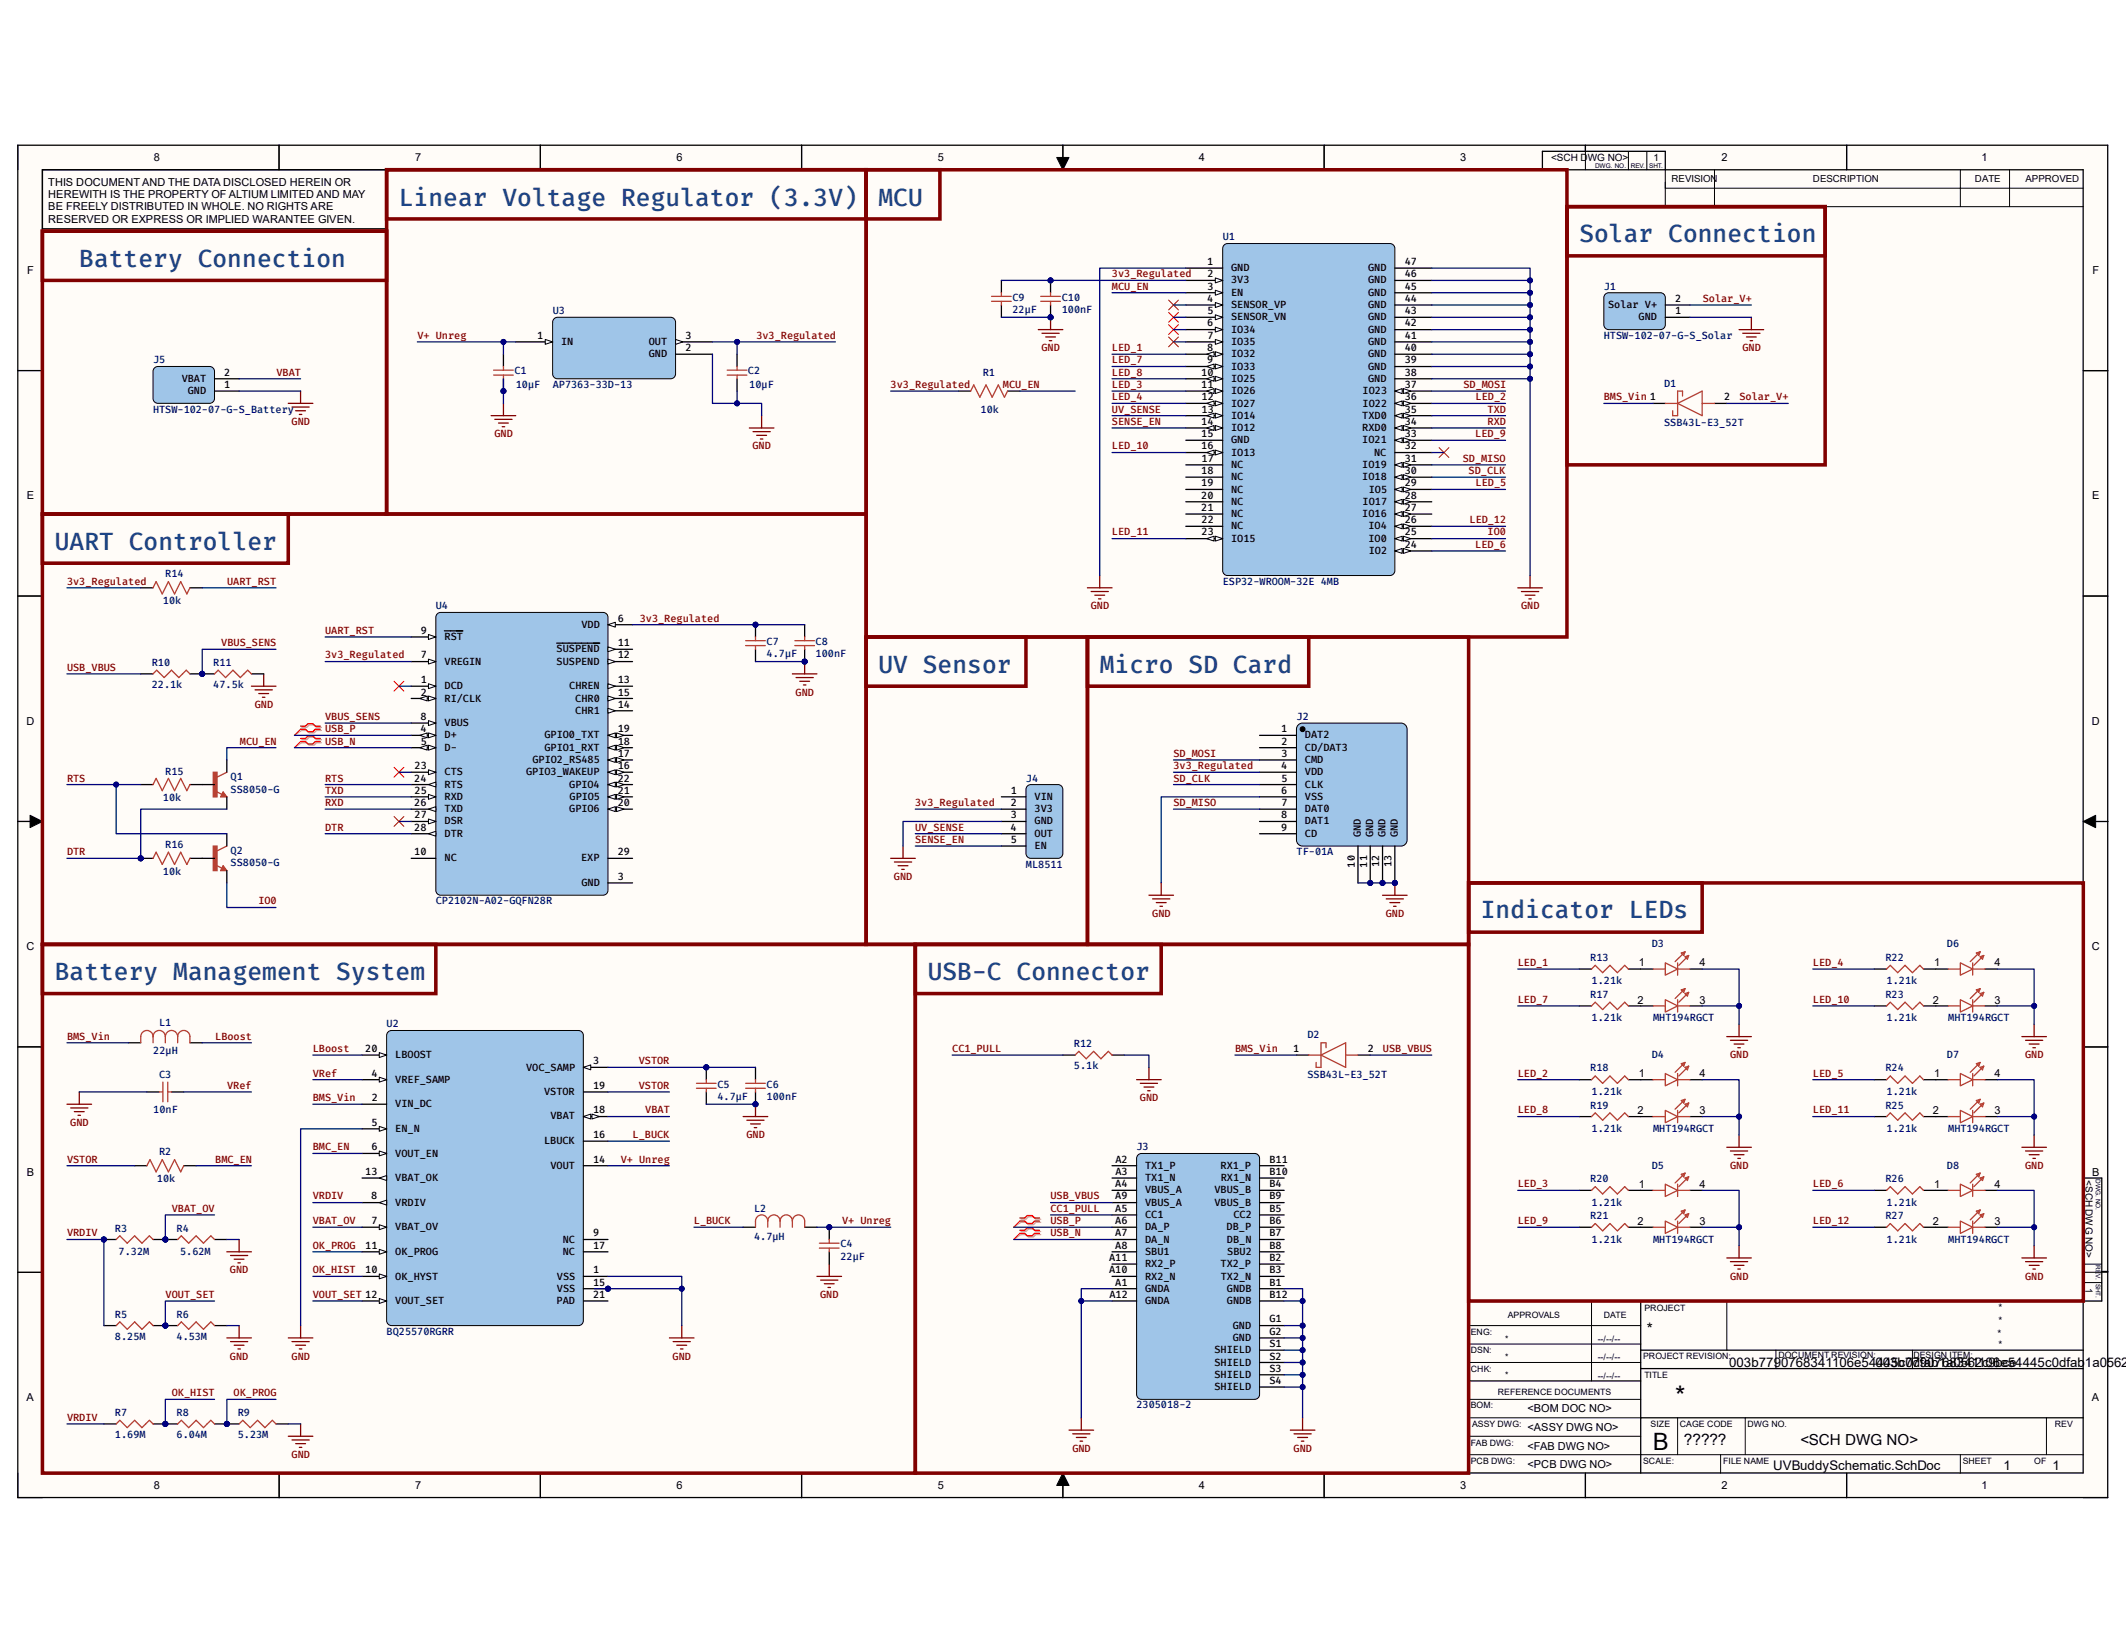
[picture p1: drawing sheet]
<svg xmlns="http://www.w3.org/2000/svg" width="279mm" height="216mm" viewBox="0 0 279 216" stroke-linecap="round" stroke-linejoin="round" font-family="sans-serif">
<defs><g id="words">
<text font-size="3.5" x="220.1" y="184.6">*</text>
<g font-size="3.1" fill="#1c4587">
<text x="52.4" y="27">Linear Voltage Regulator (3.3V)</text>
<text x="115.4" y="27">MCU</text>
<text x="10.4" y="35.1">Battery Connection</text>
<text x="207.6" y="31.8">Solar Connection</text>
<text x="7.2" y="72.2">UART Controller</text>
<text x="115.4" y="88.4">UV Sensor</text>
<text x="144.5" y="88.4">Micro SD Card</text>
<text x="194.6" y="120.7">Indicator LEDs</text>
<text x="7.2" y="128.8">Battery Management System</text>
<text x="121.9" y="128.8">USB-C Connector</text>
</g>
<text font-size="3.1" x="217.2" y="190.5">B</text>
<g font-size="2">
<text x="216.4" y="175.3">*</text>
<text x="221.3" y="189.9">?????</text>
<text x="236.6" y="189.9">&lt;SCH DWG NO&gt;</text>
</g>
<g font-size="1.7">
<text x="227.2" y="179.6">003b7790768341106e54445c0dfab1a0562c9bce</text>
<text x="246.5" y="179.6">003b7790768341106e54445c0dfab1a0562c</text>
<text x="233" y="193.2">UVBuddySchematic.SchDoc</text>
<text x="263.3" y="193.2">1</text>
<text x="269.8" y="193.2">1</text>
</g>
<g font-size="1.4">
<text x="20.2" y="21.2">8</text>
<text x="54.6" y="21.2">7</text>
<text x="88.9" y="21.2">6</text>
<text x="123.2" y="21.2">5</text>
<text x="157.6" y="21.2">4</text>
<text x="191.9" y="21.2">3</text>
<text x="226.2" y="21.2">2</text>
<text x="260.4" y="21.2">1</text>
<text x="6.3" y="24.4">THIS DOCUMENT AND THE DATA DISCLOSED HEREIN OR</text>
<text x="6.3" y="26">HEREWITH IS THE PROPERTY OF ALTIUM LIMITED AND MAY</text>
<text x="6.3" y="27.6">BE FREELY DISTRIBUTED IN WHOLE. NO RIGHTS ARE</text>
<text x="6.3" y="29.3">RESERVED OR EXPRESS OR IMPLIED WARANTEE GIVEN.</text>
<text x="3.6" y="36">F</text>
<text x="275" y="36">F</text>
<text x="3.5" y="65.6">E</text>
<text x="275" y="65.6">E</text>
<text x="3.5" y="95.2">D</text>
<text x="274.9" y="95.2">D</text>
<text x="3.5" y="124.8">C</text>
<text x="274.9" y="124.8">C</text>
<text x="215.2" y="131.9">2</text>
<text x="215.4" y="127">1</text>
<text x="223.4" y="127">4</text>
<text x="223.4" y="131.9">3</text>
<text x="254" y="131.9">2</text>
<text x="254.2" y="127">1</text>
<text x="262.1" y="127">4</text>
<text x="262.1" y="131.9">3</text>
<text x="215.4" y="141.6">1</text>
<text x="223.4" y="141.6">4</text>
<text x="254.2" y="141.6">1</text>
<text x="262.1" y="141.6">4</text>
<text x="215.2" y="146.4">2</text>
<text x="223.4" y="146.4">3</text>
<text x="254" y="146.4">2</text>
<text x="262.1" y="146.4">3</text>
<text x="3.5" y="154.5">B</text>
<text x="275" y="154.5">B</text>
<text x="215.2" y="161">2</text>
<text x="215.4" y="156.1">1</text>
<text x="223.4" y="156.1">4</text>
<text x="223.4" y="161">3</text>
<text x="254" y="161">2</text>
<text x="254.2" y="156.1">1</text>
<text x="262.1" y="156.1">4</text>
<text x="262.1" y="161">3</text>
<text x="3.5" y="184.1">A</text>
<text x="200.7" y="185.5">&lt;BOM DOC NO&gt;</text>
<text x="274.9" y="184.1">A</text>
<text x="200.7" y="190.5">&lt;FAB DWG NO&gt;</text>
<text x="200.7" y="188.1">&lt;ASSY DWG NO&gt;</text>
<text x="20.2" y="195.7">8</text>
<text x="54.6" y="195.7">7</text>
<text x="88.9" y="195.7">6</text>
<text x="123.2" y="195.7">5</text>
<text x="157.6" y="195.7">4</text>
<text x="191.9" y="195.7">3</text>
<text x="200.7" y="193">&lt;PCB DWG NO&gt;</text>
<text x="226.2" y="195.7">2</text>
<text x="260.4" y="195.7">1</text>
</g>
<g font-size="1.3">
<text x="203.8" y="21.2">&lt;SCH DWG NO&gt;</text>
<text x="217.3" y="21.2">1</text>
<text x="219.7" y="24">REVISION</text>
<text x="238.2" y="24">DESCRIPTION</text>
<text x="259.6" y="24">DATE</text>
<text x="266.2" y="24">APPROVED</text>
<text x="158.7" y="34.8">1</text>
<text x="161.8" y="35.6">GND</text>
<text x="179.8" y="35.6">GND</text>
<text x="184.6" y="34.8">47</text>
<text x="158.7" y="39.7">4</text>
<text x="158.7" y="36.4">2</text>
<text x="158.7" y="38.1">3</text>
<text x="158.7" y="41.3">5</text>
<text x="161.8" y="37.3">3V3</text>
<text x="161.8" y="38.9">EN</text>
<text x="161.8" y="40.5">SENSOR_VP</text>
<text x="179.8" y="40.5">GND</text>
<text x="179.8" y="38.9">GND</text>
<text x="179.8" y="37.3">GND</text>
<text x="184.6" y="41.3">43</text>
<text x="184.6" y="39.7">44</text>
<text x="184.6" y="38.1">45</text>
<text x="184.6" y="36.4">46</text>
<text x="211.3" y="40.5">Solar V+</text>
<text x="220.1" y="41.3">1</text>
<text x="220.1" y="39.7">2</text>
<text x="70.6" y="44.5">1</text>
<text x="73.7" y="45.3">IN</text>
<text x="85.3" y="46.9">GND</text>
<text x="85.3" y="45.3">OUT</text>
<text x="90.1" y="46.1">2</text>
<text x="90.1" y="44.5">3</text>
<text x="158.7" y="42.9">6</text>
<text x="158.7" y="46.1">8</text>
<text x="158.7" y="47.8">9</text>
<text x="158.7" y="44.5">7</text>
<text x="161.8" y="42.1">SENSOR_VN</text>
<text x="161.8" y="43.7">IO34</text>
<text x="161.8" y="45.3">IO35</text>
<text x="161.8" y="46.9">IO32</text>
<text x="179.8" y="46.9">GND</text>
<text x="179.8" y="45.3">GND</text>
<text x="179.8" y="43.7">GND</text>
<text x="179.8" y="42.1">GND</text>
<text x="184.6" y="47.8">39</text>
<text x="184.6" y="46.1">40</text>
<text x="184.6" y="44.5">41</text>
<text x="184.6" y="42.9">42</text>
<text x="215.3" y="42.1">GND</text>
<text x="23.9" y="50.2">VBAT</text>
<text x="24.7" y="51.8">GND</text>
<text x="29.5" y="51">1</text>
<text x="29.5" y="49.4">2</text>
<text x="157.9" y="49.4">10</text>
<text x="157.9" y="51">11</text>
<text x="157.9" y="52.6">12</text>
<text x="161.8" y="48.6">IO33</text>
<text x="161.8" y="50.2">IO25</text>
<text x="161.8" y="51.8">IO26</text>
<text x="161.8" y="53.4">IO27</text>
<text x="179.1" y="53.4">IO22</text>
<text x="179.1" y="51.8">IO23</text>
<text x="179.8" y="50.2">GND</text>
<text x="179.8" y="48.6">GND</text>
<text x="184.6" y="52.6">36</text>
<text x="184.6" y="51">37</text>
<text x="184.6" y="49.4">38</text>
<text x="226.6" y="52.6">2</text>
<text x="157.9" y="55.8">14</text>
<text x="157.9" y="57.4">15</text>
<text x="157.9" y="59.1">16</text>
<text x="157.9" y="54.2">13</text>
<text x="161.8" y="55">IO14</text>
<text x="161.8" y="56.6">IO12</text>
<text x="161.8" y="58.3">GND</text>
<text x="161.8" y="59.9">IO13</text>
<text x="179" y="58.3">IO21</text>
<text x="179" y="56.6">RXD0</text>
<text x="179" y="55">TXD0</text>
<text x="180.6" y="59.9">NC</text>
<text x="184.6" y="59.1">32</text>
<text x="184.6" y="57.4">33</text>
<text x="184.6" y="55.8">34</text>
<text x="184.6" y="54.2">35</text>
<text x="157.9" y="62.3">18</text>
<text x="157.9" y="63.9">19</text>
<text x="157.9" y="65.5">20</text>
<text x="157.9" y="60.7">17</text>
<text x="161.8" y="61.5">NC</text>
<text x="161.8" y="63.1">NC</text>
<text x="161.8" y="64.7">NC</text>
<text x="179" y="63.1">IO18</text>
<text x="179" y="61.5">IO19</text>
<text x="179.9" y="64.7">IO5</text>
<text x="184.6" y="65.5">28</text>
<text x="184.6" y="63.9">29</text>
<text x="184.6" y="62.3">30</text>
<text x="184.6" y="60.7">31</text>
<text x="157.9" y="67.1">21</text>
<text x="157.9" y="68.7">22</text>
<text x="157.9" y="70.4">23</text>
<text x="161.8" y="66.3">NC</text>
<text x="161.8" y="67.9">NC</text>
<text x="161.8" y="69.6">NC</text>
<text x="161.8" y="71.2">IO15</text>
<text x="179" y="67.9">IO16</text>
<text x="179.1" y="66.3">IO17</text>
<text x="179.8" y="71.2">IO0</text>
<text x="179.8" y="69.6">IO4</text>
<text x="184.6" y="70.4">25</text>
<text x="184.6" y="68.7">26</text>
<text x="184.6" y="67.1">27</text>
<text x="179.9" y="72.8">IO2</text>
<text x="184.6" y="72">24</text>
<text x="55.3" y="83.3">9</text>
<text x="76.4" y="82.5">VDD</text>
<text x="81.2" y="81.7">6</text>
<text x="55.3" y="86.5">7</text>
<text x="55.3" y="89.7">1</text>
<text x="58.4" y="84.1">RST</text>
<text x="58.4" y="87.3">VREGIN</text>
<text x="73.2" y="85.7">SUSPEND</text>
<text x="73.2" y="87.3">SUSPEND</text>
<text x="81.2" y="84.9">11</text>
<text x="81.2" y="86.5">12</text>
<text x="81.2" y="89.7">13</text>
<text x="55.2" y="94.6">8</text>
<text x="55.3" y="91.4">2</text>
<text x="58.4" y="90.6">DCD</text>
<text x="58.4" y="92.2">RI/CLK</text>
<text x="58.4" y="95.4">VBUS</text>
<text x="74.8" y="90.6">CHREN</text>
<text x="75.6" y="92.2">CHR0</text>
<text x="75.6" y="93.8">CHR1</text>
<text x="81.2" y="91.4">15</text>
<text x="81.2" y="93">14</text>
<text x="54.5" y="101.1">23</text>
<text x="55.2" y="96.2">4</text>
<text x="55.3" y="97.8">5</text>
<text x="58.4" y="97">D+</text>
<text x="58.4" y="98.6">D-</text>
<text x="58.4" y="101.9">CTS</text>
<text x="69.1" y="101.9">GPIO3_WAKEUP</text>
<text x="70" y="100.2">GPIO2_RS485</text>
<text x="71.5" y="97">GPIO0_TXT</text>
<text x="71.5" y="98.6">GPIO1_RXT</text>
<text x="81.2" y="96.2">19</text>
<text x="81.2" y="97.8">18</text>
<text x="81.2" y="99.4">17</text>
<text x="81.2" y="101.1">16</text>
<text x="168.4" y="96.2">1</text>
<text x="168.4" y="101.1">4</text>
<text x="168.4" y="97.8">2</text>
<text x="168.4" y="99.4">3</text>
<text x="171.5" y="97">DAT2</text>
<text x="171.5" y="98.6">CD/DAT3</text>
<text x="171.5" y="100.2">CMD</text>
<text x="171.5" y="101.9">VDD</text>
<text x="54.4" y="102.7">24</text>
<text x="54.4" y="105.9">26</text>
<text x="54.5" y="104.3">25</text>
<text x="54.5" y="107.5">27</text>
<text x="58.4" y="103.5">RTS</text>
<text x="58.4" y="105.1">RXD</text>
<text x="58.4" y="106.7">TXD</text>
<text x="74.8" y="103.5">GPIO4</text>
<text x="74.8" y="106.7">GPIO6</text>
<text x="74.8" y="105.1">GPIO5</text>
<text x="81.2" y="102.7">22</text>
<text x="81.2" y="104.3">21</text>
<text x="81.2" y="105.9">20</text>
<text x="132.8" y="104.3">1</text>
<text x="132.8" y="105.9">2</text>
<text x="132.8" y="107.5">3</text>
<text x="136" y="105.1">VIN</text>
<text x="136" y="106.7">3V3</text>
<text x="168.4" y="104.3">6</text>
<text x="168.4" y="107.5">8</text>
<text x="168.4" y="102.7">5</text>
<text x="168.4" y="105.9">7</text>
<text x="171.5" y="103.5">CLK</text>
<text x="171.5" y="105.1">VSS</text>
<text x="171.5" y="106.7">DAT0</text>
<text x="54.4" y="109.1">28</text>
<text x="54.4" y="112.4">10</text>
<text x="58.4" y="108.3">DSR</text>
<text x="58.4" y="109.9">DTR</text>
<text x="58.4" y="113.2">NC</text>
<text x="76.4" y="113.2">EXP</text>
<text x="81.2" y="112.4">29</text>
<text x="132.8" y="109.1">4</text>
<text x="132.8" y="110.8">5</text>
<text x="136" y="108.3">GND</text>
<text x="136" y="109.9">OUT</text>
<text x="136" y="111.6">EN</text>
<text x="168.4" y="109.1">9</text>
<text x="171.5" y="108.3">DAT1</text>
<text x="171.5" y="109.9">CD</text>
<text x="178.9" y="110" transform="rotate(-90 178.9 110)">GND</text>
<text x="180.5" y="110" transform="rotate(-90 180.5 110)">GND</text>
<text x="181.3" y="114" transform="rotate(-90 181.3 114)">12</text>
<text x="182.1" y="110" transform="rotate(-90 182.1 110)">GND</text>
<text x="182.9" y="114" transform="rotate(-90 182.9 114)">13</text>
<text x="183.7" y="110" transform="rotate(-90 183.7 110)">GND</text>
<text x="76.4" y="116.4">GND</text>
<text x="81.2" y="115.6">3</text>
<text x="178" y="114" transform="rotate(-90 178 114)">10</text>
<text x="179.7" y="114" transform="rotate(-90 179.7 114)">11</text>
<text x="48" y="138.2">20</text>
<text x="48.8" y="141.5">4</text>
<text x="51.9" y="142.3">VREF_SAMP</text>
<text x="51.9" y="139">LBOOST</text>
<text x="69.1" y="140.7">VOC_SAMP</text>
<text x="71.5" y="143.9">VSTOR</text>
<text x="77.9" y="139.9">3</text>
<text x="77.9" y="143.1">19</text>
<text x="170" y="138.2">1</text>
<text x="179.7" y="138.2">2</text>
<text x="48.8" y="147.9">5</text>
<text x="48.9" y="144.7">2</text>
<text x="51.9" y="145.5">VIN_DC</text>
<text x="51.9" y="148.7">EN_N</text>
<text x="72.3" y="147.1">VBAT</text>
<text x="77.9" y="149.6">16</text>
<text x="77.9" y="146.3">18</text>
<text x="48" y="154.4">13</text>
<text x="48.8" y="151.2">6</text>
<text x="51.9" y="152">VOUT_EN</text>
<text x="51.9" y="155.2">VBAT_OK</text>
<text x="71.5" y="150.4">LBUCK</text>
<text x="72.3" y="153.6">VOUT</text>
<text x="77.9" y="152.8">14</text>
<text x="146.6" y="156">A4</text>
<text x="146.6" y="152.8">A2</text>
<text x="146.6" y="154.4">A3</text>
<text x="150.5" y="153.6">TX1_P</text>
<text x="150.5" y="155.2">TX1_N</text>
<text x="160.4" y="153.6">RX1_P</text>
<text x="160.4" y="155.2">RX1_N</text>
<text x="166.8" y="152.8">B11</text>
<text x="166.8" y="154.4">B10</text>
<text x="166.8" y="156">B4</text>
<text x="274.1" y="155.1" transform="rotate(90 274.1 155.1)">&lt;SCH DWG NO&gt;</text>
<text x="48.8" y="157.6">8</text>
<text x="48.8" y="160.9">7</text>
<text x="51.9" y="161.7">VBAT_OV</text>
<text x="51.9" y="158.5">VRDIV</text>
<text x="146.6" y="157.6">A9</text>
<text x="146.6" y="159.3">A5</text>
<text x="146.6" y="160.9">A6</text>
<text x="150.5" y="156.8">VBUS_A</text>
<text x="150.5" y="158.5">VBUS_A</text>
<text x="150.5" y="160.1">CC1</text>
<text x="150.5" y="161.7">DA_P</text>
<text x="159.6" y="156.8">VBUS_B</text>
<text x="159.6" y="158.5">VBUS_B</text>
<text x="161.2" y="161.7">DB_P</text>
<text x="162.1" y="160.1">CC2</text>
<text x="166.8" y="157.6">B9</text>
<text x="166.8" y="159.3">B5</text>
<text x="166.8" y="160.9">B6</text>
<text x="48" y="167.3">10</text>
<text x="48" y="164.1">11</text>
<text x="51.9" y="164.9">OK_PROG</text>
<text x="74" y="163.3">NC</text>
<text x="74" y="164.9">NC</text>
<text x="77.9" y="167.3">1</text>
<text x="77.9" y="162.5">9</text>
<text x="77.9" y="164.1">17</text>
<text x="145.8" y="165.7">A11</text>
<text x="145.8" y="167.3">A10</text>
<text x="146.6" y="162.5">A7</text>
<text x="146.6" y="164.1">A8</text>
<text x="150.5" y="163.3">DA_N</text>
<text x="150.5" y="164.9">SBU1</text>
<text x="150.5" y="166.5">RX2_P</text>
<text x="160.4" y="166.5">TX2_P</text>
<text x="161.2" y="163.3">DB_N</text>
<text x="161.3" y="164.9">SBU2</text>
<text x="166.8" y="162.5">B7</text>
<text x="166.8" y="164.1">B8</text>
<text x="166.8" y="165.7">B2</text>
<text x="166.8" y="167.3">B3</text>
<text x="51.9" y="168.1">OK_HYST</text>
<text x="51.9" y="171.4">VOUT_SET</text>
<text x="73.2" y="171.4">PAD</text>
<text x="73.2" y="168.1">VSS</text>
<text x="73.2" y="169.8">VSS</text>
<text x="77.9" y="169">15</text>
<text x="77.9" y="170.6">21</text>
<text x="145.8" y="170.6">A12</text>
<text x="146.6" y="169">A1</text>
<text x="150.5" y="168.1">RX2_N</text>
<text x="150.5" y="169.8">GNDA</text>
<text x="150.5" y="171.4">GNDA</text>
<text x="160.4" y="168.1">TX2_N</text>
<text x="161.2" y="169.8">GNDB</text>
<text x="161.2" y="171.4">GNDB</text>
<text x="166.8" y="169">B1</text>
<text x="166.8" y="170.6">B12</text>
<text x="166.8" y="173.8">G1</text>
<text x="262.6" y="172.3">*</text>
<text x="262.6" y="174">*</text>
<text x="274.1" y="169.2" transform="rotate(90 274.1 169.2)">1</text>
<text x="159.6" y="177.8">SHIELD</text>
<text x="159.6" y="179.5">SHIELD</text>
<text x="162" y="174.6">GND</text>
<text x="162" y="176.2">GND</text>
<text x="166.8" y="175.4">G2</text>
<text x="166.8" y="177">S1</text>
<text x="166.8" y="178.6">S2</text>
<text x="262.5" y="175.7">*</text>
<text x="262.6" y="177.1">*</text>
<text x="159.6" y="181.1">SHIELD</text>
<text x="159.6" y="182.7">SHIELD</text>
<text x="166.8" y="180.3">S3</text>
<text x="166.8" y="181.9">S4</text>
</g>
<g font-size="1.3" fill="#000080">
<text x="160.7" y="31.6">U1</text>
<text x="72.6" y="41.3">U3</text>
<text x="133.1" y="41.1">22µF</text>
<text x="133.1" y="39.5">C9</text>
<text x="139.5" y="41.1">100nF</text>
<text x="139.5" y="39.5">C10</text>
<text x="210.8" y="38.1">J1</text>
<text x="20.1" y="47.8">J5</text>
<text x="210.8" y="44.5">HTSW-102-07-G-S_Solar</text>
<text x="67.6" y="49.2">C1</text>
<text x="67.8" y="51">10µF</text>
<text x="72.6" y="51">AP7363-33D-13</text>
<text x="98.3" y="49.2">C2</text>
<text x="98.5" y="51">10µF</text>
<text x="129.2" y="49.4">R1</text>
<text x="218.7" y="50.8">D1</text>
<text x="20.1" y="54.2">HTSW-102-07-G-S_Battery</text>
<text x="128.9" y="54.2">10k</text>
<text x="218.7" y="56">SSB43L-E3_52T</text>
<text x="21.7" y="75.9">R14</text>
<text x="160.7" y="76.8">ESP32-WROOM-32E 4MB</text>
<text x="21.4" y="79.4">10k</text>
<text x="57.3" y="80.1">U4</text>
<text x="19.9" y="87.5">R10</text>
<text x="28" y="87.5">R11</text>
<text x="100.8" y="86.4">4.7µF</text>
<text x="100.8" y="84.8">C7</text>
<text x="107.2" y="86.4">100nF</text>
<text x="107.2" y="84.8">C8</text>
<text x="19.9" y="90.4">22.1k</text>
<text x="28" y="90.4">47.5k</text>
<text x="170.4" y="94.6">J2</text>
<text x="21.7" y="101.9">R15</text>
<text x="21.4" y="105.3">10k</text>
<text x="30.3" y="102.5">Q1</text>
<text x="30.3" y="104.1">SS8050-G</text>
<text x="134.8" y="102.7">J4</text>
<text x="21.7" y="111.4">R16</text>
<text x="30.3" y="112.2">Q2</text>
<text x="30.3" y="113.8">SS8050-G</text>
<text x="170.4" y="112.4">TF-01A</text>
<text x="21.4" y="115">10k</text>
<text x="57.3" y="118.8">CP2102N-A02-GQFN28R</text>
<text x="134.8" y="114">ML8511</text>
<text x="217.1" y="124.5">D3</text>
<text x="255.9" y="124.5">D6</text>
<text x="209" y="126.3">R13</text>
<text x="209" y="131.1">R17</text>
<text x="209.2" y="129.3">1.21k</text>
<text x="247.8" y="126.3">R22</text>
<text x="247.8" y="131.1">R23</text>
<text x="247.9" y="129.3">1.21k</text>
<text x="20.9" y="134.8">L1</text>
<text x="50.8" y="135">U2</text>
<text x="141.1" y="137.6">R12</text>
<text x="171.8" y="136.4">D2</text>
<text x="209.2" y="134.2">1.21k</text>
<text x="217.3" y="134.2">MHT194RGCT</text>
<text x="247.9" y="134.2">1.21k</text>
<text x="256" y="134.2">MHT194RGCT</text>
<text x="20.2" y="138.6">22µH</text>
<text x="20.9" y="141.6">C3</text>
<text x="94.3" y="142.9">C5</text>
<text x="100.8" y="142.9">C6</text>
<text x="141.1" y="140.5">5.1k</text>
<text x="171.8" y="141.6">SSB43L-E3_52T</text>
<text x="209" y="140.8">R18</text>
<text x="209.2" y="143.9">1.21k</text>
<text x="217.1" y="139">D4</text>
<text x="247.8" y="140.8">R24</text>
<text x="247.9" y="143.9">1.21k</text>
<text x="255.9" y="139">D7</text>
<text x="20.2" y="146.3">10nF</text>
<text x="94.3" y="144.5">4.7µF</text>
<text x="100.8" y="144.5">100nF</text>
<text x="209" y="145.7">R19</text>
<text x="209.2" y="148.7">1.21k</text>
<text x="217.3" y="148.7">MHT194RGCT</text>
<text x="247.8" y="145.7">R25</text>
<text x="247.9" y="148.7">1.21k</text>
<text x="256" y="148.7">MHT194RGCT</text>
<text x="20.6" y="155.4">10k</text>
<text x="20.9" y="151.8">R2</text>
<text x="149.4" y="151.2">J3</text>
<text x="209" y="155.4">R20</text>
<text x="217.1" y="153.6">D5</text>
<text x="247.8" y="155.4">R26</text>
<text x="255.9" y="153.6">D8</text>
<text x="15.1" y="161.8">R3</text>
<text x="23.2" y="161.8">R4</text>
<text x="99.1" y="159.3">L2</text>
<text x="209" y="160.2">R21</text>
<text x="209.2" y="158.5">1.21k</text>
<text x="247.8" y="160.2">R27</text>
<text x="247.9" y="158.5">1.21k</text>
<text x="15.6" y="164.9">7.32M</text>
<text x="23.7" y="164.9">5.62M</text>
<text x="99.1" y="162.9">4.7µH</text>
<text x="110.4" y="165.5">22µF</text>
<text x="110.4" y="163.9">C4</text>
<text x="209.2" y="163.3">1.21k</text>
<text x="217.3" y="163.3">MHT194RGCT</text>
<text x="247.9" y="163.3">1.21k</text>
<text x="256" y="163.3">MHT194RGCT</text>
<text x="15.1" y="173.1">R5</text>
<text x="23.2" y="173.1">R6</text>
<text x="15.1" y="176.1">8.25M</text>
<text x="23.2" y="176.1">4.53M</text>
<text x="50.8" y="175.4">BQ25570RGRR</text>
<text x="149.4" y="185.1">2305018-2</text>
<text x="15.1" y="189">1.69M</text>
<text x="15.1" y="186.1">R7</text>
<text x="23.2" y="189">6.04M</text>
<text x="23.2" y="186.1">R8</text>
<text x="31.2" y="189">5.23M</text>
<text x="31.2" y="186.1">R9</text>
</g>
<g font-size="1.3" fill="#800000">
<text x="146.1" y="36.4">3v3_Regulated</text>
<text x="146.1" y="38.1">MCU_EN</text>
<text x="223.8" y="39.7">Solar_V+</text>
<text x="54.9" y="44.5">V+ Unreg</text>
<text x="99.4" y="44.5">3v3_Regulated</text>
<text x="136.9" y="46.1">GND</text>
<text x="146.1" y="46.1">LED_1</text>
<text x="146.1" y="47.8">LED_7</text>
<text x="229" y="46.1">GND</text>
<text x="36.3" y="49.4">VBAT</text>
<text x="117.1" y="51">3v3_Regulated</text>
<text x="131.8" y="51">MCU_EN</text>
<text x="146.1" y="49.4">LED_8</text>
<text x="146.1" y="51">LED_3</text>
<text x="146.1" y="52.6">LED_4</text>
<text x="192.3" y="51">SD_MOSI</text>
<text x="193.9" y="52.6">LED_2</text>
<text x="210.8" y="52.6">BMS_Vin 1</text>
<text x="228.6" y="52.6">Solar_V+</text>
<text x="38.3" y="55.8">GND</text>
<text x="65" y="57.4">GND</text>
<text x="98.9" y="59.1">GND</text>
<text x="146.1" y="54.2">UV_SENSE</text>
<text x="146.1" y="55.8">SENSE_EN</text>
<text x="146.1" y="59.1">LED_10</text>
<text x="193.9" y="57.4">LED_9</text>
<text x="195.5" y="54.2">TXD</text>
<text x="195.5" y="55.8">RXD</text>
<text x="192.2" y="60.7">SD_MISO</text>
<text x="193" y="62.3">SD_CLK</text>
<text x="193.9" y="63.9">LED_5</text>
<text x="146.1" y="70.4">LED_11</text>
<text x="193.1" y="68.7">LED_12</text>
<text x="195.5" y="70.4">IO0</text>
<text x="8.8" y="76.8">3v3_Regulated</text>
<text x="29.8" y="76.8">UART_RST</text>
<text x="193.9" y="72">LED_6</text>
<text x="42.7" y="83.3">UART_RST</text>
<text x="84.1" y="81.7">3v3_Regulated</text>
<text x="143.3" y="80.1">GND</text>
<text x="199.9" y="80.1">GND</text>
<text x="8.8" y="88.1">USB_VBUS</text>
<text x="29.1" y="84.9">VBUS_SENS</text>
<text x="42.7" y="86.5">3v3_Regulated</text>
<text x="33.5" y="93">GND</text>
<text x="42.7" y="94.6">VBUS_SENS</text>
<text x="104.6" y="91.4">GND</text>
<text x="31.5" y="97.8">MCU_EN</text>
<text x="42.7" y="96.2">USB_P</text>
<text x="42.7" y="97.8">USB_N</text>
<text x="154.2" y="101.1">3v3_Regulated</text>
<text x="154.2" y="99.4">SD_MOSI</text>
<text x="8.8" y="102.7">RTS</text>
<text x="42.7" y="104.3">TXD</text>
<text x="42.7" y="105.9">RXD</text>
<text x="42.7" y="102.7">RTS</text>
<text x="120.3" y="105.9">3v3_Regulated</text>
<text x="154.2" y="105.9">SD_MISO</text>
<text x="154.2" y="102.7">SD_CLK</text>
<text x="8.8" y="112.4">DTR</text>
<text x="42.7" y="109.1">DTR</text>
<text x="120.3" y="109.1">UV_SENSE</text>
<text x="120.3" y="110.8">SENSE_EN</text>
<text x="34" y="118.8">IO0</text>
<text x="117.5" y="115.6">GND</text>
<text x="151.4" y="120.5">GND</text>
<text x="182.1" y="120.5">GND</text>
<text x="199.5" y="126.9">LED_1</text>
<text x="199.5" y="131.8">LED_7</text>
<text x="238.3" y="126.9">LED_4</text>
<text x="238.3" y="131.8">LED_10</text>
<text x="8.8" y="136.6">BMS_Vin</text>
<text x="28.3" y="136.6">LBoost</text>
<text x="29.8" y="143.1">VRef</text>
<text x="41.1" y="141.5">VRef</text>
<text x="41.1" y="138.2">LBoost</text>
<text x="83.9" y="143.1">VSTOR</text>
<text x="83.9" y="139.9">VSTOR</text>
<text x="125.1" y="138.2">CC1_PULL</text>
<text x="162.3" y="138.2">BMS_Vin</text>
<text x="181.7" y="138.2">USB_VBUS</text>
<text x="199.5" y="141.5">LED_2</text>
<text x="227.4" y="139">GND</text>
<text x="238.3" y="141.5">LED_5</text>
<text x="266.1" y="139">GND</text>
<text x="9.2" y="147.9">GND</text>
<text x="41.1" y="144.7">BMS_Vin</text>
<text x="83.1" y="149.6">L_BUCK</text>
<text x="84.8" y="146.3">VBAT</text>
<text x="98.1" y="149.6">GND</text>
<text x="149.8" y="144.7">GND</text>
<text x="199.5" y="146.3">LED_8</text>
<text x="238.3" y="146.3">LED_11</text>
<text x="8.8" y="152.8">VSTOR</text>
<text x="28.3" y="152.8">BMC_EN</text>
<text x="41.1" y="151.2">BMC_EN</text>
<text x="81.6" y="152.8">V+ Unreg</text>
<text x="199.5" y="156">LED_3</text>
<text x="227.4" y="153.6">GND</text>
<text x="238.3" y="156">LED_6</text>
<text x="266.1" y="153.6">GND</text>
<text x="22.6" y="159.3">VBAT_OV</text>
<text x="41.1" y="157.6">VRDIV</text>
<text x="41.1" y="160.9">VBAT_OV</text>
<text x="91.2" y="160.9">L_BUCK</text>
<text x="110.7" y="160.9">V+ Unreg</text>
<text x="138" y="160.9">USB_P</text>
<text x="138" y="157.6">USB_VBUS</text>
<text x="138" y="159.3">CC1_PULL</text>
<text x="199.5" y="160.9">LED_9</text>
<text x="238.3" y="160.9">LED_12</text>
<text x="8.8" y="162.5">VRDIV</text>
<text x="30.2" y="167.3">GND</text>
<text x="41.1" y="164.1">OK_PROG</text>
<text x="41.1" y="167.3">OK_HIST</text>
<text x="138" y="162.5">USB_N</text>
<text x="21.8" y="170.6">VOUT_SET</text>
<text x="41.1" y="170.6">VOUT_SET 12</text>
<text x="107.8" y="170.6">GND</text>
<text x="227.4" y="168.1">GND</text>
<text x="266.1" y="168.1">GND</text>
<text x="30.2" y="178.6">GND</text>
<text x="38.3" y="178.6">GND</text>
<text x="88.4" y="178.6">GND</text>
<text x="22.6" y="183.5">OK_HIST</text>
<text x="30.7" y="183.5">OK_PROG</text>
<text x="8.8" y="186.7">VRDIV</text>
<text x="38.3" y="191.6">GND</text>
<text x="140.9" y="190.8">GND</text>
<text x="170" y="190.8">GND</text>
</g>
<g font-size="1.1">
<text x="198.2" y="173.1">APPROVALS</text>
<text x="210.8" y="173.1">DATE</text>
<text x="216.1" y="172.3">PROJECT</text>
<text x="193.3" y="175.4">ENG:</text>
<text x="193.3" y="177.8">DSN:</text>
<text x="197.8" y="176.4">*</text>
<text x="197.8" y="178.8">*</text>
<text x="210" y="176.4">--/--/--</text>
<text x="210" y="178.8">--/--/--</text>
<text x="215.9" y="178.6">PROJECT REVISION:</text>
<text x="233.7" y="178.5">DOCUMENT REVISION:</text>
<text x="251.5" y="178.5">DESIGN ITEM:</text>
<text x="193.3" y="180.3">CHK:</text>
<text x="193.3" y="185.1">BOM:</text>
<text x="196.8" y="183.3">REFERENCE DOCUMENTS</text>
<text x="197.8" y="181.1">*</text>
<text x="210" y="181.2">--/--/--</text>
<text x="216.1" y="181.1">TITLE</text>
<text x="193.3" y="189.9">FAB DWG:</text>
<text x="193.5" y="187.5">ASSY DWG:</text>
<text x="216.9" y="187.5">SIZE</text>
<text x="220.8" y="187.5">CAGE CODE</text>
<text x="229.7" y="187.5">DWG NO.</text>
<text x="270" y="187.5">REV</text>
<text x="193.3" y="192.4">PCB DWG:</text>
<text x="215.9" y="192.4">SCALE:</text>
<text x="226.4" y="192.4">FILE NAME</text>
<text x="257.9" y="192.4">SHEET</text>
<text x="267.3" y="192.4">OF</text>
</g>
<g font-size=".8">
<text x="209.6" y="22.1">DWG. NO.</text>
<text x="214.3" y="22.1">REV. SHT.</text>
<text x="275.4" y="154.9" transform="rotate(90 275.4 154.9)">DWG. NO.</text>
<text x="275.4" y="166.3" transform="rotate(90 275.4 166.3)">REV. SHT.</text>
</g>
</g></defs>
<g fill="#fffcf8">
<path d="M2.3 19.1h274.7v177.7h-274.7z" fill-rule="evenodd"/>
<path d="M5.6 22.3h268.2v171.3h-268.2z" fill-rule="evenodd"/>
</g>
<g fill="none" stroke="#000" stroke-width=".13">
<path d="M2.3 19.1v3.2M36.7 19.1v3.2M71 19.1v3.2M105.3 19.1v3.2M139.7 19.1v3.2M174 19.1v3.2M208.4 19.1v3.2M214 19.9v2.4M216.4 19.9v2.4M242.7 19.1v3.2M138.9 20.7h1.6l-.8 1.6zM218.9 22.3v4.9h54.9"/>
<path d="M218.9 24.7h54.9M225.3 22.3v4.9M257.6 22.3v4.9M264.1 22.3v4.9M2.3 48.7h3.3M273.8 48.7h3.2M2.3 78.3h3.3M273.8 78.3h3.2M2.3 107.9h3.3M4 107.1l1.6 .8-1.6 .8zM273.8 107.9l1.6-.8v1.7zM273.8 107.9h3.2"/>
<path d="M2.3 137.6h3.3M273.8 137.6h3.2M2.3 167.2h3.3M193 176.6h22.6M193 174.2h22.6M193 179h22.6M209.2 171v10.5M226.9 171v6.4M233.4 177.4v2.4M251.3 177.4v2.4M273.8 167.2h3.2M273.8 168.5h2.4"/>
<path d="M273.8 166.1h2.4M2.3 193.6v3.2h3.3M36.7 193.6v3.2M71 193.6v3.2M105.3 193.6v3.2M139.7 193.6l.8 1.6h-1.6zM139.7 193.6v3.2M174 193.6v3.2M193 191.2h80.8M193 186.3h22.6M193 183.9h22.6M193 188.7h22.6"/>
<path d="M208.4 193.6v3.2M220.5 186.3v4.9M226.1 191.2v2.4M229.4 186.3v4.9M242.7 193.6v3.2M257.6 191.2v2.4M268.9 186.3v4.9M273.8 196.8h3.2"/>
</g>
<g fill="none" stroke="#000" stroke-width=".17">
<path d="M2.3 19.1h274.7v177.7h-274.7zM36.7 19.1v3.2M71 19.1v3.2M105.3 19.1v3.2M139.7 19.1v3.2M174 19.1v3.2M208.4 19.1v.8M242.7 19.1v3.2M5.6 22.3h268.2v171.3h-268.2zM50.8 22.3v7.8h-45.2M202.7 22.3v-2.4h16.2v2.4M2.3 48.7h3.3"/>
<path d="M273.8 48.7h3.2M2.3 78.3h3.3M273.8 78.3h3.2M2.3 107.9h3.3M273.8 107.9h3.2M2.3 137.6h3.3M273.8 137.6h3.2M273.8 154.8h2.4v16.2h-83.2v22.6M2.3 167.2h3.3M215.6 177.4h58.2M215.6 171v22.6M215.6 179.8h58.2"/>
<path d="M276.2 167.1h.8M36.7 193.6v3.2M71 193.6v3.2M105.3 193.6v3.2M139.7 193.6v3.2M174 193.6v3.2M193 181.5h22.6M208.4 193.6v3.2M215.6 186.3h58.2M242.7 193.6v3.2"/>
</g>
<path d="M138.9 20.7h1.6l-.8 1.6zM4 107.1l1.6 .8-1.6 .8zM273.8 107.9l1.6-.8v1.7zM139.7 193.6l.8 1.6h-1.6z" fill="#000"/>
<circle cx="79.9" cy="169.3" r=".32" fill="#000080"/>
<circle cx="79.9" cy="169.3" r=".32" fill="none" stroke="#000080" stroke-width=".13"/>
<path d="M51 135.6l.5-.2h24.5a.64 .64 0 0 1 .7 .7v37.4a.64 .64 0 0 1-.7 .7h-24.5a.65 .65 0 0 1-.7-.7v-37.4z" fill-rule="evenodd" fill="#9fc5e8"/>
<path d="M51 135.6l.5-.2h24.5a.64 .64 0 0 1 .7 .7v37.4a.64 .64 0 0 1-.7 .7h-24.5a.65 .65 0 0 1-.7-.7v-37.4z" fill="none" stroke="#000" stroke-width=".13"/>
<path d="M47.6 145.1h3.2M76.7 140.3h3.2M76.7 167.7h3.2" fill="none" stroke="#000" stroke-width=".17"/>
<path d="M76.7 140.3l.9-.4v.7z" fill="#f8fcff"/>
<path d="M76.7 140.3l.9-.4v.7z" fill="none" stroke="#000" stroke-width=".13"/>
<path d="M47.6 141.9h3.2" fill="none" stroke="#000" stroke-width=".17"/>
<path d="M49.8 141.6l1 .3-1 .3z" fill="#f8fcff"/>
<path d="M49.8 141.6l1 .3-1 .3z" fill="none" stroke="#000" stroke-width=".13"/>
<path d="M47.6 148.3h3.2" fill="none" stroke="#000" stroke-width=".17"/>
<path d="M49.8 148l1 .3-1 .4z" fill="#f8fcff"/>
<path d="M49.8 148l1 .3-1 .4z" fill="none" stroke="#000" stroke-width=".13"/>
<path d="M47.6 151.6h3.2" fill="none" stroke="#000" stroke-width=".17"/>
<path d="M49.8 151.2l1 .4-1 .3z" fill="#f8fcff"/>
<path d="M49.8 151.2l1 .4-1 .3z" fill="none" stroke="#000" stroke-width=".13"/>
<path d="M47.6 161.3h3.2" fill="none" stroke="#000" stroke-width=".17"/>
<path d="M49.8 160.9l1 .4-1 .3z" fill="#f8fcff"/>
<path d="M49.8 160.9l1 .4-1 .3z" fill="none" stroke="#000" stroke-width=".13"/>
<path d="M47.6 158h3.2" fill="none" stroke="#000" stroke-width=".17"/>
<path d="M49.8 158l1-.3v.7z" fill="#f8fcff"/>
<path d="M49.8 158l1-.3v.7z" fill="none" stroke="#000" stroke-width=".13"/>
<path d="M47.6 167.7h3.2M76.7 162.9h3.2" fill="none" stroke="#000" stroke-width=".17"/>
<path d="M49.8 167.4l1 .3-1 .3z" fill="#f8fcff"/>
<path d="M49.8 167.4l1 .3-1 .3z" fill="none" stroke="#000" stroke-width=".13"/>
<path d="M47.6 164.5h3.2" fill="none" stroke="#000" stroke-width=".17"/>
<path d="M49.8 164.2l1 .3-1 .3z" fill="#f8fcff"/>
<path d="M49.8 164.2l1 .3-1 .3z" fill="none" stroke="#000" stroke-width=".13"/>
<path d="M47.6 171h3.2" fill="none" stroke="#000" stroke-width=".17"/>
<path d="M49.8 170.6l1 .4-1 .3z" fill="#f8fcff"/>
<path d="M49.8 170.6l1 .4-1 .3z" fill="none" stroke="#000" stroke-width=".13"/>
<path d="M47.6 154.8h3.2" fill="none" stroke="#000" stroke-width=".17"/>
<path d="M49.8 154.8l1-.3v.6z" fill="#f8fcff"/>
<path d="M49.8 154.8l1-.3v.6z" fill="none" stroke="#000" stroke-width=".13"/>
<path d="M76.7 153.2h3.2M76.7 169.3h3.2" fill="none" stroke="#000" stroke-width=".17"/>
<circle cx="79.9" cy="169.3" r=".32" fill="#000080"/>
<circle cx="79.9" cy="169.3" r=".32" fill="none" stroke="#000080" stroke-width=".13"/>
<path d="M76.7 150h3.2M76.7 146.7h3.2M76.7 164.5h3.2" fill="none" stroke="#000" stroke-width=".17"/>
<path d="M76.7 146.7l.9-.3v.6z" fill="#f8fcff"/>
<path d="M76.7 146.7l.9-.3v.6z" fill="none" stroke="#000" stroke-width=".13"/>
<path d="M77.8 146.4l1 .3-1 .3z" fill="#f8fcff"/>
<path d="M77.8 146.4l1 .3-1 .3z" fill="none" stroke="#000" stroke-width=".13"/>
<path d="M47.6 138.6h3.2M76.7 143.5h3.2" fill="none" stroke="#000" stroke-width=".17"/>
<path d="M49.8 138.3l1 .3-1 .4z" fill="#f8fcff"/>
<path d="M49.8 138.3l1 .3-1 .4z" fill="none" stroke="#000" stroke-width=".13"/>
<path d="M76.7 171h3.2" fill="none" stroke="#000" stroke-width=".17"/>
<path d="M160.9 32.2l.4-.2h21.4a.65 .65 0 0 1 .6 .6v42.4a.65 .65 0 0 1-.6 .6h-21.4a.64 .64 0 0 1-.6-.6v-42.4z" fill-rule="evenodd" fill="#9fc5e8"/>
<path d="M160.9 32.2l.4-.2h21.4a.65 .65 0 0 1 .6 .6v42.4a.65 .65 0 0 1-.6 .6h-21.4a.64 .64 0 0 1-.6-.6v-42.4z" fill="none" stroke="#000" stroke-width=".13"/>
<path d="M183.3 72.4h4.9" fill="none" stroke="#000" stroke-width=".17"/>
<path d="M183.3 72.4l1-.3v.6z" fill="#f8fcff"/>
<path d="M183.3 72.4l1-.3v.6z" fill="none" stroke="#000" stroke-width=".13"/>
<path d="M184.4 72.1l1 .3-1 .3z" fill="#f8fcff"/>
<path d="M184.4 72.1l1 .3-1 .3z" fill="none" stroke="#000" stroke-width=".13"/>
<path d="M183.3 70.8h4.9" fill="none" stroke="#000" stroke-width=".17"/>
<path d="M183.3 70.8l1-.3v.6z" fill="#f8fcff"/>
<path d="M183.3 70.8l1-.3v.6z" fill="none" stroke="#000" stroke-width=".13"/>
<path d="M184.4 70.5l1 .3-1 .3z" fill="#f8fcff"/>
<path d="M184.4 70.5l1 .3-1 .3z" fill="none" stroke="#000" stroke-width=".13"/>
<path d="M183.3 69.2h4.9" fill="none" stroke="#000" stroke-width=".17"/>
<path d="M183.3 69.2l1-.4v.7z" fill="#f8fcff"/>
<path d="M183.3 69.2l1-.4v.7z" fill="none" stroke="#000" stroke-width=".13"/>
<path d="M184.4 68.8l1 .4-1 .3z" fill="#f8fcff"/>
<path d="M184.4 68.8l1 .4-1 .3z" fill="none" stroke="#000" stroke-width=".13"/>
<path d="M183.3 67.6h4.9" fill="none" stroke="#000" stroke-width=".17"/>
<path d="M183.3 67.6l1-.4v.7z" fill="#f8fcff"/>
<path d="M183.3 67.6l1-.4v.7z" fill="none" stroke="#000" stroke-width=".13"/>
<path d="M184.4 67.2l1 .4-1 .3z" fill="#f8fcff"/>
<path d="M184.4 67.2l1 .4-1 .3z" fill="none" stroke="#000" stroke-width=".13"/>
<path d="M183.3 65.9h4.9" fill="none" stroke="#000" stroke-width=".17"/>
<path d="M183.3 65.9l1-.3v.7z" fill="#f8fcff"/>
<path d="M183.3 65.9l1-.3v.7z" fill="none" stroke="#000" stroke-width=".13"/>
<path d="M184.4 65.6l1 .3-1 .4z" fill="#f8fcff"/>
<path d="M184.4 65.6l1 .3-1 .4z" fill="none" stroke="#000" stroke-width=".13"/>
<path d="M183.3 64.3h4.9" fill="none" stroke="#000" stroke-width=".17"/>
<path d="M183.3 64.3l1-.3v.6z" fill="#f8fcff"/>
<path d="M183.3 64.3l1-.3v.6z" fill="none" stroke="#000" stroke-width=".13"/>
<path d="M184.4 64l1 .3-1 .3z" fill="#f8fcff"/>
<path d="M184.4 64l1 .3-1 .3z" fill="none" stroke="#000" stroke-width=".13"/>
<path d="M183.3 62.7h4.9" fill="none" stroke="#000" stroke-width=".17"/>
<path d="M183.3 62.7l1-.3v.6z" fill="#f8fcff"/>
<path d="M183.3 62.7l1-.3v.6z" fill="none" stroke="#000" stroke-width=".13"/>
<path d="M184.4 62.4l1 .3-1 .3z" fill="#f8fcff"/>
<path d="M184.4 62.4l1 .3-1 .3z" fill="none" stroke="#000" stroke-width=".13"/>
<path d="M183.3 61.1h4.9" fill="none" stroke="#000" stroke-width=".17"/>
<path d="M183.3 61.1l1-.3v.6z" fill="#f8fcff"/>
<path d="M183.3 61.1l1-.3v.6z" fill="none" stroke="#000" stroke-width=".13"/>
<path d="M184.4 60.8l1 .3-1 .3z" fill="#f8fcff"/>
<path d="M184.4 60.8l1 .3-1 .3z" fill="none" stroke="#000" stroke-width=".13"/>
<path d="M183.3 59.5h4.9M183.3 57.9h4.9" fill="none" stroke="#000" stroke-width=".17"/>
<path d="M183.3 57.9l1-.4v.7z" fill="#f8fcff"/>
<path d="M183.3 57.9l1-.4v.7z" fill="none" stroke="#000" stroke-width=".13"/>
<path d="M184.4 57.5l1 .4-1 .3z" fill="#f8fcff"/>
<path d="M184.4 57.5l1 .4-1 .3z" fill="none" stroke="#000" stroke-width=".13"/>
<path d="M183.3 56.2h4.9" fill="none" stroke="#000" stroke-width=".17"/>
<path d="M183.3 56.2l1-.3v.7z" fill="#f8fcff"/>
<path d="M183.3 56.2l1-.3v.7z" fill="none" stroke="#000" stroke-width=".13"/>
<path d="M184.4 55.9l1 .3-1 .4z" fill="#f8fcff"/>
<path d="M184.4 55.9l1 .3-1 .4z" fill="none" stroke="#000" stroke-width=".13"/>
<path d="M183.3 54.6h4.9" fill="none" stroke="#000" stroke-width=".17"/>
<path d="M183.3 54.6l1-.3v.6z" fill="#f8fcff"/>
<path d="M183.3 54.6l1-.3v.6z" fill="none" stroke="#000" stroke-width=".13"/>
<path d="M184.4 54.3l1 .3-1 .3z" fill="#f8fcff"/>
<path d="M184.4 54.3l1 .3-1 .3z" fill="none" stroke="#000" stroke-width=".13"/>
<path d="M183.3 53h4.9" fill="none" stroke="#000" stroke-width=".17"/>
<path d="M183.3 53l1-.3v.6z" fill="#f8fcff"/>
<path d="M183.3 53l1-.3v.6z" fill="none" stroke="#000" stroke-width=".13"/>
<path d="M184.4 52.7l1 .3-1 .3z" fill="#f8fcff"/>
<path d="M184.4 52.7l1 .3-1 .3z" fill="none" stroke="#000" stroke-width=".13"/>
<path d="M183.3 51.4h4.9" fill="none" stroke="#000" stroke-width=".17"/>
<path d="M183.3 51.4l1-.3v.6z" fill="#f8fcff"/>
<path d="M183.3 51.4l1-.3v.6z" fill="none" stroke="#000" stroke-width=".13"/>
<path d="M184.4 51.1l1 .3-1 .3z" fill="#f8fcff"/>
<path d="M184.4 51.1l1 .3-1 .3z" fill="none" stroke="#000" stroke-width=".13"/>
<path d="M155.8 35.2h4.9M155.8 36.8h4.9M183.3 38.5h4.9M183.3 36.9h4.9M183.3 35.2h4.9M183.3 49.8h4.9M183.3 48.2h4.9M183.3 46.5h4.9M183.3 44.9h4.9M183.3 43.3h4.9M183.3 41.7h4.9M183.3 40.1h4.9" fill="none" stroke="#000" stroke-width=".17"/>
<path d="M159.7 36.5l1 .3-1 .4z" fill="#f8fcff"/>
<path d="M159.7 36.5l1 .3-1 .4z" fill="none" stroke="#000" stroke-width=".13"/>
<path d="M155.8 38.5h4.9" fill="none" stroke="#000" stroke-width=".17"/>
<path d="M159.7 38.1l1 .4-1 .3z" fill="#f8fcff"/>
<path d="M159.7 38.1l1 .4-1 .3z" fill="none" stroke="#000" stroke-width=".13"/>
<path d="M155.8 40.1h4.9" fill="none" stroke="#000" stroke-width=".17"/>
<path d="M159.7 39.8l1 .3-1 .3z" fill="#f8fcff"/>
<path d="M159.7 39.8l1 .3-1 .3z" fill="none" stroke="#000" stroke-width=".13"/>
<path d="M155.8 41.7h4.9" fill="none" stroke="#000" stroke-width=".17"/>
<path d="M159.7 41.4l1 .3-1 .3z" fill="#f8fcff"/>
<path d="M159.7 41.4l1 .3-1 .3z" fill="none" stroke="#000" stroke-width=".13"/>
<path d="M155.8 43.3h4.9" fill="none" stroke="#000" stroke-width=".17"/>
<path d="M159.7 43l1 .3-1 .3z" fill="#f8fcff"/>
<path d="M159.7 43l1 .3-1 .3z" fill="none" stroke="#000" stroke-width=".13"/>
<path d="M155.8 44.9h4.9" fill="none" stroke="#000" stroke-width=".17"/>
<path d="M159.7 44.6l1 .3-1 .3z" fill="#f8fcff"/>
<path d="M159.7 44.6l1 .3-1 .3z" fill="none" stroke="#000" stroke-width=".13"/>
<path d="M155.8 46.5h4.9" fill="none" stroke="#000" stroke-width=".17"/>
<path d="M159.7 46.2l1 .3-1 .4z" fill="#f8fcff"/>
<path d="M159.7 46.2l1 .3-1 .4z" fill="none" stroke="#000" stroke-width=".13"/>
<path d="M158.6 46.5l1-.3v.7z" fill="#f8fcff"/>
<path d="M158.6 46.5l1-.3v.7z" fill="none" stroke="#000" stroke-width=".13"/>
<path d="M155.8 48.2h4.9" fill="none" stroke="#000" stroke-width=".17"/>
<path d="M159.7 47.8l1 .4-1 .3z" fill="#f8fcff"/>
<path d="M159.7 47.8l1 .4-1 .3z" fill="none" stroke="#000" stroke-width=".13"/>
<path d="M158.6 48.2l1-.4v.7z" fill="#f8fcff"/>
<path d="M158.6 48.2l1-.4v.7z" fill="none" stroke="#000" stroke-width=".13"/>
<path d="M155.8 49.8h4.9" fill="none" stroke="#000" stroke-width=".17"/>
<path d="M159.7 49.5l1 .3-1 .3z" fill="#f8fcff"/>
<path d="M159.7 49.5l1 .3-1 .3z" fill="none" stroke="#000" stroke-width=".13"/>
<path d="M158.6 49.8l1-.3v.6z" fill="#f8fcff"/>
<path d="M158.6 49.8l1-.3v.6z" fill="none" stroke="#000" stroke-width=".13"/>
<path d="M155.8 51.4h4.9" fill="none" stroke="#000" stroke-width=".17"/>
<path d="M159.7 51.1l1 .3-1 .3z" fill="#f8fcff"/>
<path d="M159.7 51.1l1 .3-1 .3z" fill="none" stroke="#000" stroke-width=".13"/>
<path d="M158.6 51.4l1-.3v.6z" fill="#f8fcff"/>
<path d="M158.6 51.4l1-.3v.6z" fill="none" stroke="#000" stroke-width=".13"/>
<path d="M155.8 53h4.9" fill="none" stroke="#000" stroke-width=".17"/>
<path d="M159.7 52.7l1 .3-1 .3z" fill="#f8fcff"/>
<path d="M159.7 52.7l1 .3-1 .3z" fill="none" stroke="#000" stroke-width=".13"/>
<path d="M158.6 53l1-.3v.6z" fill="#f8fcff"/>
<path d="M158.6 53l1-.3v.6z" fill="none" stroke="#000" stroke-width=".13"/>
<path d="M155.8 54.6h4.9" fill="none" stroke="#000" stroke-width=".17"/>
<path d="M159.7 54.3l1 .3-1 .3z" fill="#f8fcff"/>
<path d="M159.7 54.3l1 .3-1 .3z" fill="none" stroke="#000" stroke-width=".13"/>
<path d="M158.6 54.6l1-.3v.6z" fill="#f8fcff"/>
<path d="M158.6 54.6l1-.3v.6z" fill="none" stroke="#000" stroke-width=".13"/>
<path d="M155.8 56.2h4.9" fill="none" stroke="#000" stroke-width=".17"/>
<path d="M159.7 55.9l1 .3-1 .4z" fill="#f8fcff"/>
<path d="M159.7 55.9l1 .3-1 .4z" fill="none" stroke="#000" stroke-width=".13"/>
<path d="M158.6 56.2l1-.3v.7z" fill="#f8fcff"/>
<path d="M158.6 56.2l1-.3v.7z" fill="none" stroke="#000" stroke-width=".13"/>
<path d="M155.8 57.9h4.9M155.8 59.5h4.9" fill="none" stroke="#000" stroke-width=".17"/>
<path d="M159.7 59.1l1 .4-1 .3z" fill="#f8fcff"/>
<path d="M159.7 59.1l1 .4-1 .3z" fill="none" stroke="#000" stroke-width=".13"/>
<path d="M158.6 59.5l1-.4v.7z" fill="#f8fcff"/>
<path d="M158.6 59.5l1-.4v.7z" fill="none" stroke="#000" stroke-width=".13"/>
<path d="M155.8 61.1h4.9M155.8 62.7h4.9M155.8 64.3h4.9M155.8 65.9h4.9M155.8 67.5h4.9M155.8 69.2h4.9M155.8 70.8h4.9" fill="none" stroke="#000" stroke-width=".17"/>
<path d="M159.7 70.5l1 .3-1 .3z" fill="#f8fcff"/>
<path d="M159.7 70.5l1 .3-1 .3z" fill="none" stroke="#000" stroke-width=".13"/>
<path d="M158.6 70.8l1-.3v.6z" fill="#f8fcff"/>
<path d="M158.6 70.8l1-.3v.6z" fill="none" stroke="#000" stroke-width=".13"/>
<path d="M72.8 41.9l.5-.2h14.8a.65 .65 0 0 1 .7 .6v6.8a.64 .64 0 0 1-.7 .7h-14.8a.64 .64 0 0 1-.7-.7v-6.8z" fill-rule="evenodd" fill="#9fc5e8"/>
<path d="M72.8 41.9l.5-.2h14.8a.65 .65 0 0 1 .7 .6v6.8a.64 .64 0 0 1-.7 .7h-14.8a.64 .64 0 0 1-.7-.7v-6.8z" fill="none" stroke="#000" stroke-width=".13"/>
<path d="M67.8 44.9h4.8" fill="none" stroke="#000" stroke-width=".17"/>
<path d="M71.7 44.6l.9 .3-.9 .3z" fill="#f8fcff"/>
<path d="M71.7 44.6l.9 .3-.9 .3z" fill="none" stroke="#000" stroke-width=".13"/>
<path d="M88.8 46.5h4.8M88.8 44.9h4.8" fill="none" stroke="#000" stroke-width=".17"/>
<path d="M88.8 44.6l1 .3-1 .3z" fill="#f8fcff"/>
<path d="M88.8 44.6l1 .3-1 .3z" fill="none" stroke="#000" stroke-width=".13"/>
<g fill="none" stroke="#800000" stroke-width=".17">
<path d="M64.5 54.6h3.3M65 55.1h2.3M65.5 55.6h1.3M66 56.1h.3M66.2 53v1.6M142.9 77.2h3.2M143.4 77.7h2.3M143.9 78.2h1.3M144.4 78.7h.3M144.5 75.6v1.6M199.5 77.2h3.2M200 77.7h2.2"/>
<path d="M200.4 78.2h1.3M200.9 78.7h.3M201.1 75.6v1.6"/>
</g>
<circle cx="66.2" cy="51.4" r=".32" fill="#000080"/>
<circle cx="66.2" cy="51.4" r=".32" fill="none" stroke="#000080" stroke-width=".13"/>
<path d="M66.2 46.5v1.7M66.2 49.8v1.6" fill="none" stroke="#000" stroke-width=".17"/>
<circle cx="66.2" cy="51.4" r=".32" fill="#000080"/>
<circle cx="66.2" cy="51.4" r=".32" fill="none" stroke="#000080" stroke-width=".13"/>
<path d="M64.9 49.3h2.6M64.9 48.6h2.6M66.2 48.2v.4M66.2 49.3v.5" fill="none" stroke="#cc4125" stroke-width=".17"/>
<path d="M181.7 117.6h3.2M182.2 118.1h2.2M182.7 118.6h1.3M183.1 119.1h.4M183.3 116v1.6" fill="none" stroke="#800000" stroke-width=".17"/>
<circle cx="183.3" cy="116" r=".32" fill="#000080"/>
<circle cx="183.3" cy="116" r=".32" fill="none" stroke="#000080" stroke-width=".13"/>
<path d="M125.9 51.4h1.7M132.4 51.4h1.6M16.9 137h1.6M25 137h1.6M17.7 153.2h1.6M19.3 143.5h1.6M22.5 143.5h1.7M24.2 153.2h1.6" fill="none" stroke="#000" stroke-width=".17"/>
<g fill="none" stroke="#cc4125" stroke-width=".17">
<path d="M127.6 51.4l.4-.8 .8 1.6 .8-1.6 .8 1.6 .8-1.6 .8 1.6 .4-.8M20.1 136.2v.8M20.1 136.2a.81 .81 0 0 0-.8-.8 .81 .81 0 0 0-.8 .8v.8M20.1 136.2a.81 .81 0 0 1 .8-.8 .81 .81 0 0 1 .8 .8M21.7 136.2v.8M21.7 136.2a.81 .81 0 0 1 .8-.8 .81 .81 0 0 1 .8 .8M23.3 136.2a.81 .81 0 0 1 .9-.8 .81 .81 0 0 1 .8 .8v.8M23.3 136.2v.8M19.3 153.2l.4-.8 .8 1.6 .8-1.6 .8 1.6 .8-1.6 .8 1.6 .5-.8M20.9 143.5h.5M21.4 142.2v2.6M22.1 142.2v2.6"/>
<path d="M22.1 143.5h.4"/>
</g>
<g fill="none" stroke="#800000" stroke-width=".17">
<path d="M8.8 145.1h3.2M9.3 145.6h2.3M9.8 146.1h1.3M10.3 146.6h.3M10.4 143.5v1.6M37.9 175.8h3.2M38.4 176.3h2.2M38.9 176.8h1.3M39.3 177.3h.4M39.5 174.2v1.6M88 175.8h3.2M88.5 176.3h2.2"/>
<path d="M88.9 176.8h1.3M89.4 177.3h.4M89.6 174.2v1.6"/>
</g>
<circle cx="21.7" cy="162.9" r=".32" fill="#000080"/>
<circle cx="21.7" cy="162.9" r=".32" fill="none" stroke="#000080" stroke-width=".13"/>
<path d="M21.7 162.9h1.6M28.2 162.9h1.6" fill="none" stroke="#000" stroke-width=".17"/>
<circle cx="21.7" cy="162.9" r=".32" fill="#000080"/>
<circle cx="21.7" cy="162.9" r=".32" fill="none" stroke="#000080" stroke-width=".13"/>
<path d="M95.6 49.3h2.6M95.6 48.6h2.6M96.9 48.2v.4M96.9 49.3v.5M23.3 162.9l.5-.5 1 1 1-1 .9 1 1-1 .5 .5" fill="none" stroke="#cc4125" stroke-width=".17"/>
<path d="M98.5 56.2h3.2M99 56.7h2.2M99.4 57.2h1.3M99.9 57.7h.4M100.1 54.6v1.6" fill="none" stroke="#800000" stroke-width=".17"/>
<path d="M96.9 46.5v1.7M96.9 49.8v1.6" fill="none" stroke="#000" stroke-width=".17"/>
<circle cx="180.1" cy="116" r=".32" fill="#000080"/>
<circle cx="180.1" cy="116" r=".32" fill="none" stroke="#000080" stroke-width=".13"/>
<circle cx="181.7" cy="116" r=".32" fill="#000080"/>
<circle cx="181.7" cy="116" r=".32" fill="none" stroke="#000080" stroke-width=".13"/>
<circle cx="183.3" cy="116" r=".32" fill="#000080"/>
<circle cx="183.3" cy="116" r=".32" fill="none" stroke="#000080" stroke-width=".13"/>
<path d="M170.6 95.3l.6-.3h12.9a.8 .8 0 0 1 .8 .8v14.6a.8 .8 0 0 1-.8 .8h-12.9a.8 .8 0 0 1-.8-.8v-14.6z" fill-rule="evenodd" fill="#9fc5e8"/>
<g fill="none" stroke="#000" stroke-width=".13">
<path d="M170.6 95.3l.6-.3h12.9a.8 .8 0 0 1 .8 .8v14.6a.8 .8 0 0 1-.8 .8h-12.9a.8 .8 0 0 1-.8-.8v-14.6z"/>
<circle cx="171.2" cy="95.8" r=".32"/>
</g>
<path d="M165.5 96.6h4.9M165.5 98.3h4.9M165.5 99.9h4.9M165.5 101.5h4.9M165.5 103.1h4.9M165.5 104.7h4.9M165.5 106.3h4.9M165.5 107.9h4.9M165.5 109.6h4.9M178.5 111.2v4.8M180.1 111.2v4.8" fill="none" stroke="#000" stroke-width=".17"/>
<circle cx="171.2" cy="95.8" r=".32" fill="#000"/>
<circle cx="180.1" cy="116" r=".32" fill="#000080"/>
<circle cx="180.1" cy="116" r=".32" fill="none" stroke="#000080" stroke-width=".13"/>
<path d="M181.7 111.2v4.8" fill="none" stroke="#000" stroke-width=".17"/>
<circle cx="181.7" cy="116" r=".32" fill="#000080"/>
<circle cx="181.7" cy="116" r=".32" fill="none" stroke="#000080" stroke-width=".13"/>
<path d="M183.3 111.2v4.8" fill="none" stroke="#000" stroke-width=".17"/>
<circle cx="183.3" cy="116" r=".32" fill="#000080"/>
<circle cx="183.3" cy="116" r=".32" fill="none" stroke="#000080" stroke-width=".13"/>
<circle cx="21.7" cy="162.9" r=".32" fill="#000080"/>
<circle cx="21.7" cy="162.9" r=".32" fill="none" stroke="#000080" stroke-width=".13"/>
<circle cx="13.6" cy="162.9" r=".32" fill="#000080"/>
<circle cx="13.6" cy="162.9" r=".32" fill="none" stroke="#000080" stroke-width=".13"/>
<path d="M20.1 162.9h1.6" fill="none" stroke="#000" stroke-width=".17"/>
<circle cx="21.7" cy="162.9" r=".32" fill="#000080"/>
<circle cx="21.7" cy="162.9" r=".32" fill="none" stroke="#000080" stroke-width=".13"/>
<path d="M13.7 162.9h1.6" fill="none" stroke="#000" stroke-width=".17"/>
<circle cx="13.6" cy="162.9" r=".32" fill="#000080"/>
<circle cx="13.6" cy="162.9" r=".32" fill="none" stroke="#000080" stroke-width=".13"/>
<path d="M15.3 162.9l.4-.5 1 1 1-1 1 1 .9-1 .5 .5" fill="none" stroke="#cc4125" stroke-width=".17"/>
<path d="M37.9 53h3.2M38.4 53.5h2.2M38.9 54h1.2M39.3 54.5h.4M39.5 51.4v1.6M29.8 164.5h3.2M30.3 165h2.3M30.8 165.5h1.3M31.3 165.9h.3M31.4 162.9v1.6" fill="none" stroke="#800000" stroke-width=".17"/>
<circle cx="21.7" cy="174.2" r=".32" fill="#000080"/>
<circle cx="21.7" cy="174.2" r=".32" fill="none" stroke="#000080" stroke-width=".13"/>
<path d="M21.7 174.2h1.6M28.2 174.2h1.6" fill="none" stroke="#000" stroke-width=".17"/>
<circle cx="21.7" cy="174.2" r=".32" fill="#000080"/>
<circle cx="21.7" cy="174.2" r=".32" fill="none" stroke="#000080" stroke-width=".13"/>
<path d="M23.3 174.2l.5-.5 1 1 1-1 .9 1 1-1 .5 .5" fill="none" stroke="#cc4125" stroke-width=".17"/>
<circle cx="21.7" cy="174.2" r=".32" fill="#000080"/>
<circle cx="21.7" cy="174.2" r=".32" fill="none" stroke="#000080" stroke-width=".13"/>
<path d="M20.1 174.2h1.6" fill="none" stroke="#000" stroke-width=".17"/>
<circle cx="21.7" cy="174.2" r=".32" fill="#000080"/>
<circle cx="21.7" cy="174.2" r=".32" fill="none" stroke="#000080" stroke-width=".13"/>
<path d="M13.7 174.2h1.6" fill="none" stroke="#000" stroke-width=".17"/>
<path d="M15.3 174.2l.4-.5 1 1 1-1 1 1 .9-1 .5 .5" fill="none" stroke="#cc4125" stroke-width=".17"/>
<path d="M29.8 175.8h3.2M30.3 176.3h2.3M30.8 176.8h1.3M31.3 177.3h.3M31.4 174.2v1.6" fill="none" stroke="#800000" stroke-width=".17"/>
<circle cx="29.8" cy="187.1" r=".32" fill="#000080"/>
<circle cx="29.8" cy="187.1" r=".32" fill="none" stroke="#000080" stroke-width=".13"/>
<circle cx="21.7" cy="187.1" r=".32" fill="#000080"/>
<circle cx="21.7" cy="187.1" r=".32" fill="none" stroke="#000080" stroke-width=".13"/>
<path d="M28.2 187.1h1.6" fill="none" stroke="#000" stroke-width=".17"/>
<circle cx="29.8" cy="187.1" r=".32" fill="#000080"/>
<circle cx="29.8" cy="187.1" r=".32" fill="none" stroke="#000080" stroke-width=".13"/>
<path d="M21.7 187.1h1.6" fill="none" stroke="#000" stroke-width=".17"/>
<circle cx="21.7" cy="187.1" r=".32" fill="#000080"/>
<circle cx="21.7" cy="187.1" r=".32" fill="none" stroke="#000080" stroke-width=".13"/>
<path d="M23.3 187.1l.5-.5 1 1 1-1 .9 1 1-1 .5 .5" fill="none" stroke="#cc4125" stroke-width=".17"/>
<circle cx="21.7" cy="187.1" r=".32" fill="#000080"/>
<circle cx="21.7" cy="187.1" r=".32" fill="none" stroke="#000080" stroke-width=".13"/>
<path d="M20.1 187.1h1.6" fill="none" stroke="#000" stroke-width=".17"/>
<circle cx="21.7" cy="187.1" r=".32" fill="#000080"/>
<circle cx="21.7" cy="187.1" r=".32" fill="none" stroke="#000080" stroke-width=".13"/>
<path d="M13.7 187.1h1.6" fill="none" stroke="#000" stroke-width=".17"/>
<path d="M15.3 187.1l.4-.5 1 1 1-1 1 1 .9-1 .5 .5" fill="none" stroke="#cc4125" stroke-width=".17"/>
<circle cx="29.8" cy="187.1" r=".32" fill="#000080"/>
<circle cx="29.8" cy="187.1" r=".32" fill="none" stroke="#000080" stroke-width=".13"/>
<path d="M29.8 187.1h1.6M36.3 187.1h1.6" fill="none" stroke="#000" stroke-width=".17"/>
<circle cx="29.8" cy="187.1" r=".32" fill="#000080"/>
<circle cx="29.8" cy="187.1" r=".32" fill="none" stroke="#000080" stroke-width=".13"/>
<path d="M100.9 160.5v.8M100.9 160.5a.81 .81 0 0 0-.8-.9 .81 .81 0 0 0-.8 .9v.8M100.9 160.5a.81 .81 0 0 1 .8-.9 .81 .81 0 0 1 .8 .9M102.5 160.5v.8M102.5 160.5a.81 .81 0 0 1 .8-.9 .81 .81 0 0 1 .8 .9M104.1 160.5v.8M104.1 160.5a.81 .81 0 0 1 .8-.9 .81 .81 0 0 1 .8 .9v.8M31.4 187.1l.5-.5 1 1 .9-1 1 1 1-1 .5 .5" fill="none" stroke="#cc4125" stroke-width=".17"/>
<path d="M107.4 167.7h3.2M107.8 168.2h2.3M108.3 168.7h1.3M108.8 169.2h.3M109 166.1v1.6M37.9 188.7h3.2M38.4 189.2h2.2M38.9 189.7h1.3M39.3 190.2h.4M39.5 187.1v1.6" fill="none" stroke="#800000" stroke-width=".17"/>
<path d="M97.7 161.3h1.6M105.7 161.3h1.7" fill="none" stroke="#000" stroke-width=".17"/>
<circle cx="109" cy="161.3" r=".32" fill="#000080"/>
<circle cx="109" cy="161.3" r=".32" fill="none" stroke="#000080" stroke-width=".13"/>
<path d="M109 161.3v1.6M109 164.5v1.6" fill="none" stroke="#000" stroke-width=".17"/>
<circle cx="109" cy="161.3" r=".32" fill="#000080"/>
<circle cx="109" cy="161.3" r=".32" fill="none" stroke="#000080" stroke-width=".13"/>
<path d="M107.7 163.4h2.6M107.7 164h2.6M109 162.9v.5M109 164v.5" fill="none" stroke="#cc4125" stroke-width=".17"/>
<path d="M149.6 151.8l.4-.2h14.9a.64 .64 0 0 1 .6 .6v31a.64 .64 0 0 1-.6 .7h-14.9a.65 .65 0 0 1-.6-.7v-31z" fill-rule="evenodd" fill="#9fc5e8"/>
<path d="M149.6 151.8l.4-.2h14.9a.64 .64 0 0 1 .6 .6v31a.64 .64 0 0 1-.6 .7h-14.9a.65 .65 0 0 1-.6-.7v-31z" fill="none" stroke="#000" stroke-width=".13"/>
<g fill="none" stroke="#000" stroke-width=".17">
<path d="M146.1 153.2h3.3M146.1 154.8h3.3M146.1 156.4h3.3M146.1 158h3.3M146.1 159.6h3.3M165.5 153.2h3.3M165.5 154.8h3.3M165.5 156.4h3.3M165.5 158h3.3M165.5 159.6h3.3M146.1 161.3h3.3M146.1 162.9h3.3"/>
<path d="M146.1 164.5h3.3M146.1 166.1h3.3M146.1 167.7h3.3M146.1 169.3h3.3M146.1 171h3.3M165.5 161.3h3.3M165.5 162.9h3.3M165.5 164.5h3.3M165.5 166.1h3.3M165.5 167.7h3.3M165.5 169.3h3.3M165.5 171h3.3"/>
<path d="M165.5 174.2h3.3M165.5 175.8h3.3M165.5 177.4h3.3M165.5 179h3.3M165.5 180.7h3.3M165.5 182.3h3.3"/>
</g>
<g fill="none" stroke="#800000" stroke-width=".17">
<path d="M151 117.6h3.2M151.5 118.1h2.2M152 118.6h1.3M152.4 119.1h.4M152.6 116v1.6M140.5 187.9h3.2M141 188.4h2.2M141.5 188.9h1.2M141.9 189.4h.4M142.1 186.3v1.6M169.6 187.9h3.2M170.1 188.4h2.2"/>
<path d="M170.5 188.9h1.3M171 189.4h.4M171.2 186.3v1.6"/>
</g>
<path d="M57.5 80.7l.4-.2h21.3a.65 .65 0 0 1 .7 .6v35.9a.65 .65 0 0 1-.7 .6h-21.3a.65 .65 0 0 1-.6-.6v-35.9z" fill-rule="evenodd" fill="#9fc5e8"/>
<path d="M57.5 80.7l.4-.2h21.3a.65 .65 0 0 1 .7 .6v35.9a.65 .65 0 0 1-.7 .6h-21.3a.65 .65 0 0 1-.6-.6v-35.9z" fill="none" stroke="#000" stroke-width=".13"/>
<path d="M54 83.7h3.3" fill="none" stroke="#000" stroke-width=".17"/>
<path d="M56.3 83.4l1 .3-1 .3z" fill="#f8fcff"/>
<path d="M56.3 83.4l1 .3-1 .3z" fill="none" stroke="#000" stroke-width=".13"/>
<path d="M54 86.9h3.3M58.4 82.9h2.4" fill="none" stroke="#000" stroke-width=".17"/>
<path d="M56.3 86.6l1 .3-1 .4z" fill="#f8fcff"/>
<path d="M56.3 86.6l1 .3-1 .4z" fill="none" stroke="#000" stroke-width=".13"/>
<path d="M54 90.2h3.3" fill="none" stroke="#000" stroke-width=".17"/>
<path d="M56.3 89.8l1 .4-1 .3z" fill="#f8fcff"/>
<path d="M56.3 89.8l1 .4-1 .3z" fill="none" stroke="#000" stroke-width=".13"/>
<path d="M54 91.8h3.3" fill="none" stroke="#000" stroke-width=".17"/>
<path d="M56.3 91.5l1 .3-1 .3z" fill="#f8fcff"/>
<path d="M56.3 91.5l1 .3-1 .3z" fill="none" stroke="#000" stroke-width=".13"/>
<path d="M55.2 91.8l.9-.3v.6z" fill="#f8fcff"/>
<path d="M55.2 91.8l.9-.3v.6z" fill="none" stroke="#000" stroke-width=".13"/>
<path d="M54 95h3.3" fill="none" stroke="#000" stroke-width=".17"/>
<path d="M56.3 94.7l1 .3-1 .3z" fill="#f8fcff"/>
<path d="M56.3 94.7l1 .3-1 .3z" fill="none" stroke="#000" stroke-width=".13"/>
<path d="M54 96.6h3.3" fill="none" stroke="#000" stroke-width=".17"/>
<path d="M56.3 96.3l1 .3-1 .4z" fill="#f8fcff"/>
<path d="M56.3 96.3l1 .3-1 .4z" fill="none" stroke="#000" stroke-width=".13"/>
<path d="M55.2 96.6l.9-.3v.7z" fill="#f8fcff"/>
<path d="M55.2 96.6l.9-.3v.7z" fill="none" stroke="#000" stroke-width=".13"/>
<path d="M54 98.3h3.3" fill="none" stroke="#000" stroke-width=".17"/>
<path d="M56.3 97.9l1 .4-1 .3z" fill="#f8fcff"/>
<path d="M56.3 97.9l1 .4-1 .3z" fill="none" stroke="#000" stroke-width=".13"/>
<path d="M55.2 98.3l.9-.4v.7z" fill="#f8fcff"/>
<path d="M55.2 98.3l.9-.4v.7z" fill="none" stroke="#000" stroke-width=".13"/>
<path d="M54 101.5h3.3" fill="none" stroke="#000" stroke-width=".17"/>
<path d="M56.3 101.2l1 .3-1 .3z" fill="#f8fcff"/>
<path d="M56.3 101.2l1 .3-1 .3z" fill="none" stroke="#000" stroke-width=".13"/>
<path d="M54 103.1h3.3" fill="none" stroke="#000" stroke-width=".17"/>
<path d="M56.3 103.1l1-.3v.6z" fill="#f8fcff"/>
<path d="M56.3 103.1l1-.3v.6z" fill="none" stroke="#000" stroke-width=".13"/>
<path d="M54 104.7h3.3" fill="none" stroke="#000" stroke-width=".17"/>
<path d="M56.3 104.4l1 .3-1 .3z" fill="#f8fcff"/>
<path d="M56.3 104.4l1 .3-1 .3z" fill="none" stroke="#000" stroke-width=".13"/>
<path d="M54 106.3h3.3" fill="none" stroke="#000" stroke-width=".17"/>
<path d="M56.3 106.3l1-.3v.6z" fill="#f8fcff"/>
<path d="M56.3 106.3l1-.3v.6z" fill="none" stroke="#000" stroke-width=".13"/>
<path d="M54 107.9h3.3" fill="none" stroke="#000" stroke-width=".17"/>
<path d="M56.3 107.6l1 .3-1 .4z" fill="#f8fcff"/>
<path d="M56.3 107.6l1 .3-1 .4z" fill="none" stroke="#000" stroke-width=".13"/>
<path d="M54 109.6h3.3" fill="none" stroke="#000" stroke-width=".17"/>
<path d="M56.3 109.6l1-.4v.7z" fill="#f8fcff"/>
<path d="M56.3 109.6l1-.4v.7z" fill="none" stroke="#000" stroke-width=".13"/>
<path d="M79.9 82.1h3.2M54 112.8h3.3" fill="none" stroke="#000" stroke-width=".17"/>
<path d="M79.9 82.1l1-.3v.6z" fill="#f8fcff"/>
<path d="M79.9 82.1l1-.3v.6z" fill="none" stroke="#000" stroke-width=".13"/>
<path d="M79.9 85.3h3.2" fill="none" stroke="#000" stroke-width=".17"/>
<path d="M79.9 85l1 .3-1 .3z" fill="#f8fcff"/>
<path d="M79.9 85l1 .3-1 .3z" fill="none" stroke="#000" stroke-width=".13"/>
<path d="M73.2 84.5h5.6M79.9 86.9h3.2" fill="none" stroke="#000" stroke-width=".17"/>
<path d="M79.9 86.6l1 .3-1 .4z" fill="#f8fcff"/>
<path d="M79.9 86.6l1 .3-1 .4z" fill="none" stroke="#000" stroke-width=".13"/>
<path d="M79.9 90.2h3.2" fill="none" stroke="#000" stroke-width=".17"/>
<path d="M79.9 89.8l1 .4-1 .3z" fill="#f8fcff"/>
<path d="M79.9 89.8l1 .4-1 .3z" fill="none" stroke="#000" stroke-width=".13"/>
<path d="M79.9 91.8h3.2" fill="none" stroke="#000" stroke-width=".17"/>
<path d="M79.9 91.5l1 .3-1 .3z" fill="#f8fcff"/>
<path d="M79.9 91.5l1 .3-1 .3z" fill="none" stroke="#000" stroke-width=".13"/>
<path d="M79.9 93.4h3.2" fill="none" stroke="#000" stroke-width=".17"/>
<path d="M79.9 93.1l1 .3-1 .3z" fill="#f8fcff"/>
<path d="M79.9 93.1l1 .3-1 .3z" fill="none" stroke="#000" stroke-width=".13"/>
<path d="M79.9 96.6h3.2" fill="none" stroke="#000" stroke-width=".17"/>
<path d="M79.9 96.6l1-.3v.7z" fill="#f8fcff"/>
<path d="M79.9 96.6l1-.3v.7z" fill="none" stroke="#000" stroke-width=".13"/>
<path d="M81 96.3l1 .3-1 .4z" fill="#f8fcff"/>
<path d="M81 96.3l1 .3-1 .4z" fill="none" stroke="#000" stroke-width=".13"/>
<path d="M79.9 98.3h3.2" fill="none" stroke="#000" stroke-width=".17"/>
<path d="M79.9 98.3l1-.4v.7z" fill="#f8fcff"/>
<path d="M79.9 98.3l1-.4v.7z" fill="none" stroke="#000" stroke-width=".13"/>
<path d="M81 97.9l1 .4-1 .3z" fill="#f8fcff"/>
<path d="M81 97.9l1 .4-1 .3z" fill="none" stroke="#000" stroke-width=".13"/>
<path d="M79.9 99.9h3.2" fill="none" stroke="#000" stroke-width=".17"/>
<path d="M79.9 99.9l1-.4v.7z" fill="#f8fcff"/>
<path d="M79.9 99.9l1-.4v.7z" fill="none" stroke="#000" stroke-width=".13"/>
<path d="M81 99.5l1 .4-1 .3z" fill="#f8fcff"/>
<path d="M81 99.5l1 .4-1 .3z" fill="none" stroke="#000" stroke-width=".13"/>
<path d="M79.9 101.5h3.2" fill="none" stroke="#000" stroke-width=".17"/>
<path d="M79.9 101.5l1-.3v.6z" fill="#f8fcff"/>
<path d="M79.9 101.5l1-.3v.6z" fill="none" stroke="#000" stroke-width=".13"/>
<path d="M81 101.2l1 .3-1 .3z" fill="#f8fcff"/>
<path d="M81 101.2l1 .3-1 .3z" fill="none" stroke="#000" stroke-width=".13"/>
<path d="M79.9 103.1h3.2" fill="none" stroke="#000" stroke-width=".17"/>
<path d="M79.9 103.1l1-.3v.6z" fill="#f8fcff"/>
<path d="M79.9 103.1l1-.3v.6z" fill="none" stroke="#000" stroke-width=".13"/>
<path d="M81 102.8l1 .3-1 .3z" fill="#f8fcff"/>
<path d="M81 102.8l1 .3-1 .3z" fill="none" stroke="#000" stroke-width=".13"/>
<path d="M79.9 104.7h3.2" fill="none" stroke="#000" stroke-width=".17"/>
<path d="M79.9 104.7l1-.3v.6z" fill="#f8fcff"/>
<path d="M79.9 104.7l1-.3v.6z" fill="none" stroke="#000" stroke-width=".13"/>
<path d="M81 104.4l1 .3-1 .3z" fill="#f8fcff"/>
<path d="M81 104.4l1 .3-1 .3z" fill="none" stroke="#000" stroke-width=".13"/>
<path d="M79.9 106.3h3.2" fill="none" stroke="#000" stroke-width=".17"/>
<path d="M79.9 106.3l1-.3v.6z" fill="#f8fcff"/>
<path d="M79.9 106.3l1-.3v.6z" fill="none" stroke="#000" stroke-width=".13"/>
<path d="M81 106l1 .3-1 .3z" fill="#f8fcff"/>
<path d="M81 106l1 .3-1 .3z" fill="none" stroke="#000" stroke-width=".13"/>
<path d="M79.9 112.8h3.2M79.9 116h3.2" fill="none" stroke="#000" stroke-width=".17"/>
<path d="M33 90.2h3.3M33.5 90.7h2.3M34 91.1h1.3M34.5 91.6h.3M34.7 88.6v1.6" fill="none" stroke="#800000" stroke-width=".17"/>
<circle cx="26.6" cy="88.6" r=".32" fill="#000080"/>
<circle cx="26.6" cy="88.6" r=".32" fill="none" stroke="#000080" stroke-width=".13"/>
<path d="M25 88.6h1.6" fill="none" stroke="#000" stroke-width=".17"/>
<circle cx="26.6" cy="88.6" r=".32" fill="#000080"/>
<circle cx="26.6" cy="88.6" r=".32" fill="none" stroke="#000080" stroke-width=".13"/>
<path d="M18.5 88.6h1.6" fill="none" stroke="#000" stroke-width=".17"/>
<path d="M20.1 88.6l.5-.5 1 .9 .9-.9 1 .9 1-.9 .5 .5" fill="none" stroke="#cc4125" stroke-width=".17"/>
<circle cx="26.6" cy="88.6" r=".32" fill="#000080"/>
<circle cx="26.6" cy="88.6" r=".32" fill="none" stroke="#000080" stroke-width=".13"/>
<path d="M26.6 88.6h1.6M33 88.6h1.7" fill="none" stroke="#000" stroke-width=".17"/>
<circle cx="26.6" cy="88.6" r=".32" fill="#000080"/>
<circle cx="26.6" cy="88.6" r=".32" fill="none" stroke="#000080" stroke-width=".13"/>
<path d="M20.1 77.2l.4-.8 .8 1.6 .8-1.6 .8 1.6 .8-1.6 .9 1.6 .4-.8M28.2 88.6l.5-.5 .9 .9 1-.9 1 .9 1-.9 .4 .5M141.3 138.6l.5-.4 .9 .9 1-.9 1 .9 1-.9 .4 .4" fill="none" stroke="#cc4125" stroke-width=".17"/>
<path d="M18.5 77.2h1.6M25 77.2h1.6M139.7 138.6h1.6M146.1 138.6h1.7" fill="none" stroke="#000" stroke-width=".17"/>
<path d="M149.4 141.9h3.2M149.9 142.4h2.2M150.3 142.8h1.3M150.8 143.3h.4M151 140.3v1.6" fill="none" stroke="#800000" stroke-width=".17"/>
<circle cx="92.8" cy="140.3" r=".32" fill="#000080"/>
<circle cx="92.8" cy="140.3" r=".32" fill="none" stroke="#000080" stroke-width=".13"/>
<path d="M92.8 140.3v1.6M92.8 143.5v1.6" fill="none" stroke="#000" stroke-width=".17"/>
<circle cx="92.8" cy="140.3" r=".32" fill="#000080"/>
<circle cx="92.8" cy="140.3" r=".32" fill="none" stroke="#000080" stroke-width=".13"/>
<path d="M91.5 142.4h2.6M91.5 143h2.6M92.8 141.9v.5M92.8 143v.5" fill="none" stroke="#cc4125" stroke-width=".17"/>
<circle cx="99.3" cy="145.1" r=".32" fill="#000080"/>
<circle cx="99.3" cy="145.1" r=".32" fill="none" stroke="#000080" stroke-width=".13"/>
<path d="M99.3 143.5v1.6" fill="none" stroke="#000" stroke-width=".17"/>
<circle cx="99.3" cy="145.1" r=".32" fill="#000080"/>
<circle cx="99.3" cy="145.1" r=".32" fill="none" stroke="#000080" stroke-width=".13"/>
<path d="M99.3 140.3v1.6" fill="none" stroke="#000" stroke-width=".17"/>
<path d="M98 142.4h2.6M98 143h2.6M99.3 141.9v.5M99.3 143v.5" fill="none" stroke="#cc4125" stroke-width=".17"/>
<path d="M97.7 146.7h3.2M98.2 147.2h2.2M98.6 147.7h1.3M99.1 148.2h.3M99.3 145.1v1.6" fill="none" stroke="#800000" stroke-width=".17"/>
<circle cx="99.3" cy="145.1" r=".32" fill="#000080"/>
<circle cx="99.3" cy="145.1" r=".32" fill="none" stroke="#000080" stroke-width=".13"/>
<circle cx="99.3" cy="82.1" r=".32" fill="#000080"/>
<circle cx="99.3" cy="82.1" r=".32" fill="none" stroke="#000080" stroke-width=".13"/>
<path d="M99.3 82.1v1.6M99.3 85.3v1.6" fill="none" stroke="#000" stroke-width=".17"/>
<circle cx="99.3" cy="82.1" r=".32" fill="#000080"/>
<circle cx="99.3" cy="82.1" r=".32" fill="none" stroke="#000080" stroke-width=".13"/>
<path d="M98 84.2h2.6M98 84.8h2.6M99.3 83.7v.5M99.3 84.8v.5" fill="none" stroke="#cc4125" stroke-width=".17"/>
<circle cx="105.7" cy="86.9" r=".32" fill="#000080"/>
<circle cx="105.7" cy="86.9" r=".32" fill="none" stroke="#000080" stroke-width=".13"/>
<path d="M105.7 85.3v1.6" fill="none" stroke="#000" stroke-width=".17"/>
<circle cx="105.7" cy="86.9" r=".32" fill="#000080"/>
<circle cx="105.7" cy="86.9" r=".32" fill="none" stroke="#000080" stroke-width=".13"/>
<path d="M105.7 82.1v1.6" fill="none" stroke="#000" stroke-width=".17"/>
<path d="M104.5 84.2h2.5M104.5 84.8h2.5M105.7 83.7v.5M105.7 84.8v.5" fill="none" stroke="#cc4125" stroke-width=".17"/>
<path d="M104.1 88.6h3.3M104.6 89h2.3M105.1 89.5h1.3M105.6 90h.3M105.7 86.9v1.7" fill="none" stroke="#800000" stroke-width=".17"/>
<circle cx="105.7" cy="86.9" r=".32" fill="#000080"/>
<circle cx="105.7" cy="86.9" r=".32" fill="none" stroke="#000080" stroke-width=".13"/>
<circle cx="138.1" cy="41.7" r=".32" fill="#000080"/>
<circle cx="138.1" cy="41.7" r=".32" fill="none" stroke="#000080" stroke-width=".13"/>
<circle cx="138.1" cy="36.8" r=".32" fill="#000080"/>
<circle cx="138.1" cy="36.8" r=".32" fill="none" stroke="#000080" stroke-width=".13"/>
<path d="M138.1 40.1v1.6" fill="none" stroke="#000" stroke-width=".17"/>
<circle cx="138.1" cy="41.7" r=".32" fill="#000080"/>
<circle cx="138.1" cy="41.7" r=".32" fill="none" stroke="#000080" stroke-width=".13"/>
<path d="M138.1 36.8v1.7" fill="none" stroke="#000" stroke-width=".17"/>
<circle cx="138.1" cy="36.8" r=".32" fill="#000080"/>
<circle cx="138.1" cy="36.8" r=".32" fill="none" stroke="#000080" stroke-width=".13"/>
<path d="M136.8 38.9h2.6M136.8 39.6h2.6M138.1 38.5v.4M138.1 39.6v.5" fill="none" stroke="#cc4125" stroke-width=".17"/>
<path d="M136.5 43.3h3.2M136.9 43.8h2.3M137.4 44.3h1.3M137.9 44.8h.3M138.1 41.7v1.6" fill="none" stroke="#800000" stroke-width=".17"/>
<circle cx="138.1" cy="41.7" r=".32" fill="#000080"/>
<circle cx="138.1" cy="41.7" r=".32" fill="none" stroke="#000080" stroke-width=".13"/>
<path d="M131.6 36.8v1.7M131.6 40.1v1.6" fill="none" stroke="#000" stroke-width=".17"/>
<path d="M130.3 38.9h2.6M130.3 39.6h2.6M131.6 38.5v.4M131.6 39.6v.5" fill="none" stroke="#cc4125" stroke-width=".17"/>
<path d="M135 103.3l.5-.2h3.5a.64 .64 0 0 1 .7 .6v8.4a.65 .65 0 0 1-.7 .7h-3.5a.65 .65 0 0 1-.7-.7v-8.4z" fill-rule="evenodd" fill="#9fc5e8"/>
<path d="M135 103.3l.5-.2h3.5a.64 .64 0 0 1 .7 .6v8.4a.65 .65 0 0 1-.7 .7h-3.5a.65 .65 0 0 1-.7-.7v-8.4z" fill="none" stroke="#000" stroke-width=".13"/>
<path d="M131.6 104.7h3.2M131.6 106.3h3.2M131.6 107.9h3.2M131.6 109.6h3.2M131.6 111.2h3.2" fill="none" stroke="#000" stroke-width=".17"/>
<path d="M28 101.5h.5v3.2h-.5z" fill-rule="evenodd" fill="#cc4125"/>
<path d="M28 101.5h.5v3.2h-.5zM28.4 104l.8 .4M29.3 104.1l.5 .6h-.8zM29.3 104.4l.1 .1h-.2l.1-.3 .3 .4h-.4M29.8 101.5l-1.3 .6" fill="none" stroke="#cc4125" stroke-width=".17"/>
<path d="M29.8 99.9v1.6M26.6 103.1h1.6M29.8 104.7v1.6" fill="none" stroke="#000" stroke-width=".17"/>
<path d="M28 111.2h.5v3.2h-.5z" fill-rule="evenodd" fill="#cc4125"/>
<path d="M20.1 103.1l.4-.8 .8 1.6 .8-1.6 .8 1.6 .8-1.6 .9 1.6 .4-.8M28 111.2h.5v3.2h-.5zM28.4 113.7l.8 .4M29.3 113.8l.5 .6h-.8zM29.3 114.1l.1 .1h-.2l.1-.3 .3 .4h-.4M29.8 111.2l-1.3 .6" fill="none" stroke="#cc4125" stroke-width=".17"/>
<path d="M18.5 103.1h1.6M25 103.1h1.6M26.6 112.8h1.6M29.8 109.6v1.6M29.8 114.4v1.6" fill="none" stroke="#000" stroke-width=".17"/>
<circle cx="18.5" cy="112.8" r=".32" fill="#000080"/>
<circle cx="18.5" cy="112.8" r=".32" fill="none" stroke="#000080" stroke-width=".13"/>
<path d="M18.5 112.8h1.6" fill="none" stroke="#000" stroke-width=".17"/>
<circle cx="18.5" cy="112.8" r=".32" fill="#000080"/>
<circle cx="18.5" cy="112.8" r=".32" fill="none" stroke="#000080" stroke-width=".13"/>
<path d="M217.2 53h1.7M225.3 53h1.6M25 112.8h1.6M170.4 138.6h1.6M178.5 138.6h1.6" fill="none" stroke="#000" stroke-width=".17"/>
<path d="M218.9 53h1.6M220.5 53l3.2-1.6v3.2zM221.1 52v-.6h-.6v3.2h-.7v-.6M223.7 53h1.6M20.1 112.8l.4-.8 .8 1.6 .8-1.6 .8 1.6 .8-1.6 .9 1.6 .4-.8M172 138.6h1.6M173.6 138.6l3.2-1.6v3.3zM174.3 137.7v-.7h-.7v3.3h-.6v-.7M176.8 138.6h1.7" fill="none" stroke="#cc4125" stroke-width=".17"/>
<path d="M117.1 112.8h3.2M117.5 113.3h2.3M118 113.8h1.3M118.5 114.2h.3M118.7 111.2v1.6" fill="none" stroke="#800000" stroke-width=".17"/>
<path d="M153.6 39.4l1.3 1.3M154.9 39.4l-1.3 1.3M153.6 41l1.3 1.3M154.9 41l-1.3 1.3M51.8 89.5l1.3 1.3M53.1 89.5l-1.3 1.3M51.8 100.8l1.3 1.3M51.8 107.3l1.3 1.3M53.1 100.8l-1.3 1.3M53.1 107.3l-1.3 1.3" fill="none" stroke="#f00" stroke-width=".13"/>
<g fill="none" stroke="#800000" stroke-width=".47">
<path d="M5.6 30.4h45.2v37.1h-45.2zM5.6 30.4h45.2v6.4h-45.2zM50.8 22.3h63v45.2h-63zM50.8 22.3h63v6.5h-63zM113.8 22.3h9.7v6.5h-9.7zM113.8 22.3h92.1v61.4h-92.1zM5.6 67.5h32.3v6.5h-32.3zM5.6 67.5h108.2v56.6h-108.2zM113.8 83.7h21v6.5h-21zM113.8 83.7h29.1v40.4h-29.1zM5.6 124.1h51.7v6.5h-51.7zM5.6 124.1h114.7v69.5h-114.7z"/>
<path d="M120.3 124.1h72.7v69.5h-72.7zM120.3 124.1h32.3v6.5h-32.3z"/>
</g>
<path d="M20.3 48.3l.5-.1h6.7a.65 .65 0 0 1 .7 .6v3.6a.65 .65 0 0 1-.7 .6h-6.7a.65 .65 0 0 1-.7-.6v-3.6z" fill-rule="evenodd" fill="#9fc5e8"/>
<path d="M20.3 48.3l.5-.1h6.7a.65 .65 0 0 1 .7 .6v3.6a.65 .65 0 0 1-.7 .6h-6.7a.65 .65 0 0 1-.7-.6v-3.6z" fill="none" stroke="#000" stroke-width=".13"/>
<path d="M28.2 51.4h3.2M28.2 49.8h3.2" fill="none" stroke="#000" stroke-width=".17"/>
<path d="M205.9 27.2h34v33.9h-34zM205.9 27.2h34v6.4h-34z" fill="none" stroke="#800000" stroke-width=".47"/>
<path d="M211 38.7l.4-.2h6.8a.65 .65 0 0 1 .7 .6v3.6a.65 .65 0 0 1-.7 .6h-6.8a.65 .65 0 0 1-.6-.6v-3.6z" fill-rule="evenodd" fill="#9fc5e8"/>
<path d="M211 38.7l.4-.2h6.8a.65 .65 0 0 1 .7 .6v3.6a.65 .65 0 0 1-.7 .6h-6.8a.65 .65 0 0 1-.6-.6v-3.6z" fill="none" stroke="#000" stroke-width=".13"/>
<g fill="none" stroke="#000" stroke-width=".17">
<path d="M218.9 41.7h3.2M218.9 40.1h3.2M207.5 127.3h1.7M207.5 132.2h1.7M214 127.3h3.2M214 132.2h3.2M222.1 127.3h1.6M222.1 132.2h1.6M246.3 127.3h1.6M246.3 132.2h1.6M252.8 127.3h3.2M252.8 132.2h3.2"/>
<path d="M260.9 127.3h1.6M260.9 132.2h1.6M207.5 141.9h1.7M207.5 146.7h1.7M207.5 156.4h1.7M214 141.9h3.2M214 146.7h3.2M214 156.4h3.2M222.1 141.9h1.6M222.1 146.7h1.6M222.1 156.4h1.6M246.3 141.9h1.6"/>
<path d="M246.3 146.7h1.6M246.3 156.4h1.6M252.8 141.9h3.2M252.8 146.7h3.2M252.8 156.4h3.2M260.9 141.9h1.6M260.9 146.7h1.6M260.9 156.4h1.6M207.5 161.3h1.7M214 161.3h3.2M222.1 161.3h1.6M246.3 161.3h1.6"/>
<path d="M252.8 161.3h3.2M260.9 161.3h1.6"/>
</g>
<g fill="none" stroke="#800000" stroke-width=".17">
<path d="M228.5 43.3h3.3M229 43.8h2.3M229.5 44.3h1.3M230 44.8h.3M230.2 41.7v1.6M226.9 136.2h3.3M227.4 136.7h2.3M227.9 137.2h1.3M228.4 137.7h.3M228.5 134.6v1.6M265.7 136.2h3.2M266.2 136.7h2.3"/>
<path d="M266.7 137.2h1.3M267.2 137.7h.3M267.3 134.6v1.6M226.9 150.8h3.3M227.4 151.2h2.3M227.9 151.7h1.3M228.4 152.2h.3M228.5 149.2v1.6M265.7 150.8h3.2M266.2 151.2h2.3M266.7 151.7h1.3M267.2 152.2h.3"/>
<path d="M267.3 149.2v1.6M226.9 165.3h3.3M227.4 165.8h2.3M227.9 166.3h1.3M228.4 166.8h.3M228.5 163.7v1.6M265.7 165.3h3.2M266.2 165.8h2.3M266.7 166.3h1.3M267.2 166.8h.3M267.3 163.7v1.6"/>
</g>
<path d="M134.2 160.2h.6l.4-.3h.6l.3 .3h.7M134.2 160.6h.6l.4 .3h.6l.3-.3h.7M134.2 161.8h.6l.4-.3h.6l.3 .3h.7M134.2 162.2h.6l.4 .4h.6l.3-.4h.7" fill="none" stroke="#d0a19e" stroke-width=".17"/>
<path d="M134.2 160.6l-1 .7M134.2 162.2l-1 .7" fill="none" stroke="#d0a19e" stroke-width=".13"/>
<path d="M134 160.1h.7l.3-.4h.6l.4 .4h.6M134 160.5h.7l.3 .3h.6l.4-.3h.6M134 161.7h.7l.3-.4h.6l.4 .4h.6M134 162.1h.7l.3 .3h.6l.4-.3h.6" fill="none" stroke="#f00" stroke-width=".17"/>
<path d="M134 160.5l-.8 .8M134 162.1l-.8 .8" fill="none" stroke="#f00" stroke-width=".13"/>
<g fill="none" stroke="#cc4125" stroke-width=".17">
<path d="M209.2 127.3l.4-.4 1 .9 1-.9 1 .9 .9-.9 .5 .4M209.2 132.2l.4-.5 1 1 1-1 1 1 .9-1 .5 .5M217.2 127.3h1.7M217.2 132.2h1.7M218.9 126.5l1.6 .8-1.6 .8zM218.9 131.4l1.6 .8-1.6 .8zM220.5 126.5v1.6M220.5 131.4v1.6M220.5 127.3h1.6M220.5 132.2h1.6M221 125.2l.4-.1-.1 .5zM221 130.1l.4-.2-.1 .5z"/>
<path d="M221 139.8l.4-.2-.1 .5zM221.4 125.1l-1.3 1.3M221.4 125.7l.5-.1-.1 .4zM221.4 129.9l-1.3 1.3M221.4 130.6l.5-.2-.1 .5zM221.4 139.6l-1.3 1.3M221.9 125.6l-1.3 1.3M221.9 130.4l-1.3 1.3M247.9 127.3l.5-.4 1 .9 1-.9 .9 .9 1-.9 .5 .4M247.9 132.2l.5-.5 1 1 1-1 .9 1 1-1 .5 .5M256 127.3h1.6M256 132.2h1.6"/>
<path d="M257.6 126.5l1.6 .8-1.6 .8zM257.6 131.4l1.6 .8-1.6 .8zM259.2 127.3h1.7M259.2 132.2h1.7M259.2 126.5v1.6M259.2 131.4v1.6M259.7 125.2l.5-.1-.1 .5zM259.7 130.1l.5-.2-.1 .5zM259.7 139.8l.5-.2-.1 .5zM260.2 125.1l-1.3 1.3M260.2 125.7l.5-.1-.2 .4zM260.2 129.9l-1.3 1.3"/>
<path d="M260.2 130.6l.5-.2-.2 .5zM260.2 139.6l-1.3 1.3M260.7 125.6l-1.3 1.3M260.7 130.4l-1.3 1.3M209.2 141.9l.4-.5 1 1 1-1 1 1 .9-1 .5 .5M209.2 146.7l.4-.5 1 1 1-1 1 1 .9-1 .5 .5M209.2 156.4l.4-.5 1 1 1-1 1 1 .9-1 .5 .5M217.2 141.9h1.7M217.2 146.7h1.7M217.2 156.4h1.7M218.9 141.1l1.6 .8-1.6 .8zM218.9 145.9l1.6 .8-1.6 .8z"/>
<path d="M218.9 155.6l1.6 .8-1.6 .8zM220.5 141.1v1.6M220.5 145.9v1.6M220.5 155.6v1.6M220.5 141.9h1.6M220.5 146.7h1.6M220.5 156.4h1.6M221 144.6l.4-.1-.1 .4zM221 154.3l.4-.1-.1 .4zM221 159.2l.4-.2-.1 .5zM221.4 140.3l.5-.2-.1 .5zM221.4 144.5l-1.3 1.3"/>
<path d="M221.4 145.1l.5-.2-.1 .5zM221.4 154.2l-1.3 1.2M221.4 154.8l.5-.2-.1 .5zM221.4 159l-1.3 1.3M221.4 159.6l.5-.1-.1 .5zM221.9 140.1l-1.3 1.3M221.9 144.9l-1.3 1.3M221.9 154.6l-1.3 1.3M221.9 159.5l-1.3 1.3M247.9 141.9l.5-.5 1 1 1-1 .9 1 1-1 .5 .5M247.9 146.7l.5-.5 1 1 1-1 .9 1 1-1 .5 .5M247.9 156.4l.5-.5 1 1 1-1 .9 1 1-1 .5 .5"/>
<path d="M256 141.9h1.6M256 146.7h1.6M256 156.4h1.6M257.6 141.1l1.6 .8-1.6 .8zM257.6 145.9l1.6 .8-1.6 .8zM257.6 155.6l1.6 .8-1.6 .8zM259.2 141.9h1.7M259.2 146.7h1.7M259.2 156.4h1.7M259.2 141.1v1.6M259.2 145.9v1.6M259.2 155.6v1.6"/>
<path d="M259.7 144.6l.5-.1-.1 .4zM259.7 154.3l.5-.1-.1 .4zM259.7 159.2l.5-.2-.1 .5zM260.2 140.3l.5-.2-.2 .5zM260.2 144.5l-1.3 1.3M260.2 145.1l.5-.2-.2 .5zM260.2 154.2l-1.3 1.2M260.2 154.8l.5-.2-.2 .5zM260.2 159l-1.3 1.3M260.2 159.6l.5-.1-.2 .5zM260.7 140.1l-1.3 1.3M260.7 144.9l-1.3 1.3"/>
<path d="M260.7 154.6l-1.3 1.3M260.7 159.5l-1.3 1.3M209.2 161.3l.4-.5 1 .9 1-.9 1 .9 .9-.9 .5 .5M217.2 161.3h1.7M218.9 160.5l1.6 .8-1.6 .8zM220.5 160.5v1.6M220.5 161.3h1.6M247.9 161.3l.5-.5 1 .9 1-.9 .9 .9 1-.9 .5 .5M256 161.3h1.6M257.6 160.5l1.6 .8-1.6 .8zM259.2 161.3h1.7M259.2 160.5v1.6"/>
</g>
<path d="M78.1 169.3h1.8" fill="none" stroke="#000080" stroke-width=".17"/>
<circle cx="79.9" cy="169.3" r=".32" fill="#000080"/>
<circle cx="79.9" cy="169.3" r=".32" fill="none" stroke="#000080" stroke-width=".13"/>
<path d="M155.8 35.2h-11.3v40.4M188.2 36.9h12.9" fill="none" stroke="#000080" stroke-width=".17"/>
<circle cx="201.1" cy="36.9" r=".32" fill="#000080"/>
<circle cx="201.1" cy="36.9" r=".32" fill="none" stroke="#000080" stroke-width=".13"/>
<path d="M188.2 38.5h12.9" fill="none" stroke="#000080" stroke-width=".17"/>
<circle cx="201.1" cy="38.5" r=".32" fill="#000080"/>
<circle cx="201.1" cy="38.5" r=".32" fill="none" stroke="#000080" stroke-width=".13"/>
<path d="M188.2 40.1h12.9" fill="none" stroke="#000080" stroke-width=".17"/>
<circle cx="201.1" cy="40.1" r=".32" fill="#000080"/>
<circle cx="201.1" cy="40.1" r=".32" fill="none" stroke="#000080" stroke-width=".13"/>
<path d="M188.2 41.7h12.9" fill="none" stroke="#000080" stroke-width=".17"/>
<circle cx="201.1" cy="41.7" r=".32" fill="#000080"/>
<circle cx="201.1" cy="41.7" r=".32" fill="none" stroke="#000080" stroke-width=".13"/>
<path d="M188.2 43.3h12.9" fill="none" stroke="#000080" stroke-width=".17"/>
<circle cx="201.1" cy="43.3" r=".32" fill="#000080"/>
<circle cx="201.1" cy="43.3" r=".32" fill="none" stroke="#000080" stroke-width=".13"/>
<path d="M188.2 44.9h12.9" fill="none" stroke="#000080" stroke-width=".17"/>
<circle cx="201.1" cy="44.9" r=".32" fill="#000080"/>
<circle cx="201.1" cy="44.9" r=".32" fill="none" stroke="#000080" stroke-width=".13"/>
<path d="M188.2 46.5h12.9" fill="none" stroke="#000080" stroke-width=".17"/>
<circle cx="201.1" cy="46.5" r=".32" fill="#000080"/>
<circle cx="201.1" cy="46.5" r=".32" fill="none" stroke="#000080" stroke-width=".13"/>
<path d="M188.2 48.2h12.9" fill="none" stroke="#000080" stroke-width=".17"/>
<circle cx="201.1" cy="48.2" r=".32" fill="#000080"/>
<circle cx="201.1" cy="48.2" r=".32" fill="none" stroke="#000080" stroke-width=".13"/>
<path d="M188.2 49.8h12.9" fill="none" stroke="#000080" stroke-width=".17"/>
<circle cx="201.1" cy="49.8" r=".32" fill="#000080"/>
<circle cx="201.1" cy="49.8" r=".32" fill="none" stroke="#000080" stroke-width=".13"/>
<path d="M66.2 49.8v3.2" fill="none" stroke="#000080" stroke-width=".17"/>
<circle cx="66.2" cy="51.4" r=".32" fill="#000080"/>
<circle cx="66.2" cy="51.4" r=".32" fill="none" stroke="#000080" stroke-width=".13"/>
<path d="M66.2 44.9v1.6" fill="none" stroke="#000080" stroke-width=".17"/>
<circle cx="66.2" cy="44.9" r=".32" fill="#000080"/>
<circle cx="66.2" cy="44.9" r=".32" fill="none" stroke="#000080" stroke-width=".13"/>
<g fill="none" stroke="#000080" stroke-width=".17">
<path d="M146.1 38.5h9.7M117.1 51.4h8.8M134 51.4h7.3M8.8 137h8.1M26.6 137h6.4M41.1 138.6h6.5M8.8 153.2h8.9M10.4 143.5h8.9M24.2 143.5h8.8M25.8 153.2h7.2M41.1 141.9h6.5M41.1 145.1h6.5"/>
<path d="M41.1 151.6h6.5M47.6 148.3h-8.1v25.9M79.9 153.2h8.1M79.9 143.5h8.1M79.9 169.3h9.7"/>
</g>
<circle cx="79.9" cy="169.3" r=".32" fill="#000080"/>
<circle cx="79.9" cy="169.3" r=".32" fill="none" stroke="#000080" stroke-width=".13"/>
<circle cx="89.6" cy="169.3" r=".32" fill="#000080"/>
<circle cx="89.6" cy="169.3" r=".32" fill="none" stroke="#000080" stroke-width=".13"/>
<path d="M96.9 51.4v1.6" fill="none" stroke="#000080" stroke-width=".17"/>
<circle cx="96.9" cy="53" r=".32" fill="#000080"/>
<circle cx="96.9" cy="53" r=".32" fill="none" stroke="#000080" stroke-width=".13"/>
<path d="M96.9 44.9v1.6" fill="none" stroke="#000080" stroke-width=".17"/>
<circle cx="96.9" cy="44.9" r=".32" fill="#000080"/>
<circle cx="96.9" cy="44.9" r=".32" fill="none" stroke="#000080" stroke-width=".13"/>
<path d="M178.5 116h4.8" fill="none" stroke="#000080" stroke-width=".17"/>
<circle cx="180.1" cy="116" r=".32" fill="#000080"/>
<circle cx="180.1" cy="116" r=".32" fill="none" stroke="#000080" stroke-width=".13"/>
<circle cx="181.7" cy="116" r=".32" fill="#000080"/>
<circle cx="181.7" cy="116" r=".32" fill="none" stroke="#000080" stroke-width=".13"/>
<circle cx="183.3" cy="116" r=".32" fill="#000080"/>
<circle cx="183.3" cy="116" r=".32" fill="none" stroke="#000080" stroke-width=".13"/>
<path d="M41.1 158h6.5M8.8 162.9h4.9" fill="none" stroke="#000080" stroke-width=".17"/>
<circle cx="13.6" cy="162.9" r=".32" fill="#000080"/>
<circle cx="13.6" cy="162.9" r=".32" fill="none" stroke="#000080" stroke-width=".13"/>
<path d="M28.2 159.6h-6.5v3.3M29.8 162.9h1.6M41.1 161.3h6.5" fill="none" stroke="#000080" stroke-width=".17"/>
<circle cx="21.7" cy="162.9" r=".32" fill="#000080"/>
<circle cx="21.7" cy="162.9" r=".32" fill="none" stroke="#000080" stroke-width=".13"/>
<path d="M31.4 49.8h8.1M31.4 51.4h8.1M79.9 146.7h8.1M13.7 162.9v11.3" fill="none" stroke="#000080" stroke-width=".17"/>
<circle cx="13.6" cy="162.9" r=".32" fill="#000080"/>
<circle cx="13.6" cy="162.9" r=".32" fill="none" stroke="#000080" stroke-width=".13"/>
<path d="M28.2 171h-6.5v3.2M29.8 174.2h1.6M41.1 171h6.5" fill="none" stroke="#000080" stroke-width=".17"/>
<circle cx="21.7" cy="174.2" r=".32" fill="#000080"/>
<circle cx="21.7" cy="174.2" r=".32" fill="none" stroke="#000080" stroke-width=".13"/>
<path d="M41.1 164.5h6.5M41.1 167.7h6.5M8.8 187.1h4.9M36.3 183.9h-6.5v3.2M37.9 187.1h1.6" fill="none" stroke="#000080" stroke-width=".17"/>
<circle cx="29.8" cy="187.1" r=".32" fill="#000080"/>
<circle cx="29.8" cy="187.1" r=".32" fill="none" stroke="#000080" stroke-width=".13"/>
<path d="M28.2 183.9h-6.5v3.2" fill="none" stroke="#000080" stroke-width=".17"/>
<circle cx="21.7" cy="187.1" r=".32" fill="#000080"/>
<circle cx="21.7" cy="187.1" r=".32" fill="none" stroke="#000080" stroke-width=".13"/>
<path d="M79.9 150h8.1M91.2 161.3h6.5M107.4 161.3h9.7" fill="none" stroke="#000080" stroke-width=".17"/>
<circle cx="109" cy="161.3" r=".32" fill="#000080"/>
<circle cx="109" cy="161.3" r=".32" fill="none" stroke="#000080" stroke-width=".13"/>
<path d="M188.2 51.4h9.7M188.2 62.7h9.7M188.2 61.1h9.7M42.7 95h11.3M154.2 99.9h11.3M154.2 101.5h11.3M154.2 106.3h11.3M154.2 103.1h11.3M165.5 104.7h-12.9v11.3M138.1 158h8M142.1 171h4" fill="none" stroke="#000080" stroke-width=".17"/>
<circle cx="142.1" cy="171" r=".32" fill="#000080"/>
<circle cx="142.1" cy="171" r=".32" fill="none" stroke="#000080" stroke-width=".13"/>
<path d="M168.8 182.3h2.4" fill="none" stroke="#000080" stroke-width=".17"/>
<circle cx="171.2" cy="182.3" r=".32" fill="#000080"/>
<circle cx="171.2" cy="182.3" r=".32" fill="none" stroke="#000080" stroke-width=".13"/>
<path d="M168.8 180.7h2.4" fill="none" stroke="#000080" stroke-width=".17"/>
<circle cx="171.2" cy="180.7" r=".32" fill="#000080"/>
<circle cx="171.2" cy="180.7" r=".32" fill="none" stroke="#000080" stroke-width=".13"/>
<path d="M168.8 179h2.4" fill="none" stroke="#000080" stroke-width=".17"/>
<circle cx="171.2" cy="179" r=".32" fill="#000080"/>
<circle cx="171.2" cy="179" r=".32" fill="none" stroke="#000080" stroke-width=".13"/>
<path d="M168.8 177.4h2.4" fill="none" stroke="#000080" stroke-width=".17"/>
<circle cx="171.2" cy="177.4" r=".32" fill="#000080"/>
<circle cx="171.2" cy="177.4" r=".32" fill="none" stroke="#000080" stroke-width=".13"/>
<path d="M168.8 175.8h2.4" fill="none" stroke="#000080" stroke-width=".17"/>
<circle cx="171.2" cy="175.8" r=".32" fill="#000080"/>
<circle cx="171.2" cy="175.8" r=".32" fill="none" stroke="#000080" stroke-width=".13"/>
<path d="M168.8 174.2h2.4" fill="none" stroke="#000080" stroke-width=".17"/>
<circle cx="171.2" cy="174.2" r=".32" fill="#000080"/>
<circle cx="171.2" cy="174.2" r=".32" fill="none" stroke="#000080" stroke-width=".13"/>
<path d="M168.8 171h2.4" fill="none" stroke="#000080" stroke-width=".17"/>
<circle cx="171.2" cy="171" r=".32" fill="#000080"/>
<circle cx="171.2" cy="171" r=".32" fill="none" stroke="#000080" stroke-width=".13"/>
<path d="M8.8 88.6h9.7M36.3 85.3h-9.7v3.3" fill="none" stroke="#000080" stroke-width=".17"/>
<circle cx="26.6" cy="88.6" r=".32" fill="#000080"/>
<circle cx="26.6" cy="88.6" r=".32" fill="none" stroke="#000080" stroke-width=".13"/>
<path d="M8.8 77.2h9.7M26.6 77.2h9.7M42.7 83.7h11.3M147.8 138.6h3.2v1.7M92.8 145.1h6.5M138.1 159.6h8" fill="none" stroke="#000080" stroke-width=".17"/>
<circle cx="99.3" cy="145.1" r=".32" fill="#000080"/>
<circle cx="99.3" cy="145.1" r=".32" fill="none" stroke="#000080" stroke-width=".13"/>
<path d="M99.3 86.9h6.4" fill="none" stroke="#000080" stroke-width=".17"/>
<circle cx="105.7" cy="86.9" r=".32" fill="#000080"/>
<circle cx="105.7" cy="86.9" r=".32" fill="none" stroke="#000080" stroke-width=".13"/>
<path d="M131.6 41.7h6.5M188.2 56.2h9.7M188.2 54.6h9.7M42.7 104.7h11.3M42.7 106.3h11.3" fill="none" stroke="#000080" stroke-width=".17"/>
<circle cx="138.1" cy="41.7" r=".32" fill="#000080"/>
<circle cx="138.1" cy="41.7" r=".32" fill="none" stroke="#000080" stroke-width=".13"/>
<path d="M8.8 112.8h9.7M42.7 109.6h11.3M42.7 103.1h11.3" fill="none" stroke="#000080" stroke-width=".17"/>
<circle cx="18.5" cy="112.8" r=".32" fill="#000080"/>
<circle cx="18.5" cy="112.8" r=".32" fill="none" stroke="#000080" stroke-width=".13"/>
<path d="M29.8 106.3h-11.3v6.5" fill="none" stroke="#000080" stroke-width=".17"/>
<circle cx="18.5" cy="112.8" r=".32" fill="#000080"/>
<circle cx="18.5" cy="112.8" r=".32" fill="none" stroke="#000080" stroke-width=".13"/>
<path d="M15.3 103.1v6.5h14.5" fill="none" stroke="#000080" stroke-width=".17"/>
<circle cx="15.3" cy="103.1" r=".32" fill="#000080"/>
<circle cx="15.3" cy="103.1" r=".32" fill="none" stroke="#000080" stroke-width=".13"/>
<g fill="none" stroke="#000080" stroke-width=".17">
<path d="M154.2 40.1h1.6M154.2 41.7h1.6M188.2 70.8h9.7M188.2 72.4h9.7M36.3 98.3h-6.5v1.6M52.4 90.2h1.6M8.8 103.1h9.7M29.8 116v3.3h6.5M52.4 107.9h1.6M52.4 101.5h1.6M120.3 109.6h11.3M120.3 106.3h11.3"/>
<path d="M120.3 111.2h11.3M131.6 107.9h-12.9v3.3M125.1 138.6h14.6"/>
</g>
<circle cx="15.3" cy="103.1" r=".32" fill="#000080"/>
<circle cx="15.3" cy="103.1" r=".32" fill="none" stroke="#000080" stroke-width=".13"/>
<path d="M79.9 167.7h9.7v6.5" fill="none" stroke="#000080" stroke-width=".17"/>
<circle cx="89.6" cy="169.3" r=".32" fill="#000080"/>
<circle cx="89.6" cy="169.3" r=".32" fill="none" stroke="#000080" stroke-width=".13"/>
<path d="M92.8 140.3h6.5" fill="none" stroke="#000080" stroke-width=".17"/>
<circle cx="92.8" cy="140.3" r=".32" fill="#000080"/>
<circle cx="92.8" cy="140.3" r=".32" fill="none" stroke="#000080" stroke-width=".13"/>
<path d="M79.9 140.3h12.9" fill="none" stroke="#000080" stroke-width=".17"/>
<circle cx="92.8" cy="140.3" r=".32" fill="#000080"/>
<circle cx="92.8" cy="140.3" r=".32" fill="none" stroke="#000080" stroke-width=".13"/>
<path d="M83.1 82.1h22.6" fill="none" stroke="#000080" stroke-width=".17"/>
<circle cx="99.3" cy="82.1" r=".32" fill="#000080"/>
<circle cx="99.3" cy="82.1" r=".32" fill="none" stroke="#000080" stroke-width=".13"/>
<path d="M131.6 36.8h24.2M42.7 86.9h11.3" fill="none" stroke="#000080" stroke-width=".17"/>
<circle cx="138.1" cy="36.8" r=".32" fill="#000080"/>
<circle cx="138.1" cy="36.8" r=".32" fill="none" stroke="#000080" stroke-width=".13"/>
<path d="M54.9 44.9h12.9" fill="none" stroke="#000080" stroke-width=".17"/>
<circle cx="66.2" cy="44.9" r=".32" fill="#000080"/>
<circle cx="66.2" cy="44.9" r=".32" fill="none" stroke="#000080" stroke-width=".13"/>
<path d="M93.6 44.9h16.2" fill="none" stroke="#000080" stroke-width=".17"/>
<circle cx="96.9" cy="44.9" r=".32" fill="#000080"/>
<circle cx="96.9" cy="44.9" r=".32" fill="none" stroke="#000080" stroke-width=".13"/>
<path d="M93.6 46.5v6.5h6.5v1.6" fill="none" stroke="#000080" stroke-width=".17"/>
<circle cx="96.9" cy="53" r=".32" fill="#000080"/>
<circle cx="96.9" cy="53" r=".32" fill="none" stroke="#000080" stroke-width=".13"/>
<path d="M188.2 35.2h12.9v40.4" fill="none" stroke="#000080" stroke-width=".17"/>
<circle cx="201.1" cy="36.9" r=".32" fill="#000080"/>
<circle cx="201.1" cy="36.9" r=".32" fill="none" stroke="#000080" stroke-width=".13"/>
<circle cx="201.1" cy="38.5" r=".32" fill="#000080"/>
<circle cx="201.1" cy="38.5" r=".32" fill="none" stroke="#000080" stroke-width=".13"/>
<circle cx="201.1" cy="40.1" r=".32" fill="#000080"/>
<circle cx="201.1" cy="40.1" r=".32" fill="none" stroke="#000080" stroke-width=".13"/>
<circle cx="201.1" cy="41.7" r=".32" fill="#000080"/>
<circle cx="201.1" cy="41.7" r=".32" fill="none" stroke="#000080" stroke-width=".13"/>
<circle cx="201.1" cy="43.3" r=".32" fill="#000080"/>
<circle cx="201.1" cy="43.3" r=".32" fill="none" stroke="#000080" stroke-width=".13"/>
<circle cx="201.1" cy="44.9" r=".32" fill="#000080"/>
<circle cx="201.1" cy="44.9" r=".32" fill="none" stroke="#000080" stroke-width=".13"/>
<circle cx="201.1" cy="46.5" r=".32" fill="#000080"/>
<circle cx="201.1" cy="46.5" r=".32" fill="none" stroke="#000080" stroke-width=".13"/>
<circle cx="201.1" cy="48.2" r=".32" fill="#000080"/>
<circle cx="201.1" cy="48.2" r=".32" fill="none" stroke="#000080" stroke-width=".13"/>
<circle cx="201.1" cy="49.8" r=".32" fill="#000080"/>
<circle cx="201.1" cy="49.8" r=".32" fill="none" stroke="#000080" stroke-width=".13"/>
<path d="M210.8 53h6.4M222.1 40.1h8.1M222.1 41.7h8.1M226.9 53h8.1M162.3 138.6h8.1M180.1 138.6h8.1M146.1 169.3h-4v17" fill="none" stroke="#000080" stroke-width=".17"/>
<circle cx="142.1" cy="171" r=".32" fill="#000080"/>
<circle cx="142.1" cy="171" r=".32" fill="none" stroke="#000080" stroke-width=".13"/>
<path d="M168.8 169.3h2.4v17" fill="none" stroke="#000080" stroke-width=".17"/>
<circle cx="171.2" cy="171" r=".32" fill="#000080"/>
<circle cx="171.2" cy="171" r=".32" fill="none" stroke="#000080" stroke-width=".13"/>
<circle cx="171.2" cy="174.2" r=".32" fill="#000080"/>
<circle cx="171.2" cy="174.2" r=".32" fill="none" stroke="#000080" stroke-width=".13"/>
<circle cx="171.2" cy="175.8" r=".32" fill="#000080"/>
<circle cx="171.2" cy="175.8" r=".32" fill="none" stroke="#000080" stroke-width=".13"/>
<circle cx="171.2" cy="177.4" r=".32" fill="#000080"/>
<circle cx="171.2" cy="177.4" r=".32" fill="none" stroke="#000080" stroke-width=".13"/>
<circle cx="171.2" cy="179" r=".32" fill="#000080"/>
<circle cx="171.2" cy="179" r=".32" fill="none" stroke="#000080" stroke-width=".13"/>
<circle cx="171.2" cy="180.7" r=".32" fill="#000080"/>
<circle cx="171.2" cy="180.7" r=".32" fill="none" stroke="#000080" stroke-width=".13"/>
<circle cx="171.2" cy="182.3" r=".32" fill="#000080"/>
<circle cx="171.2" cy="182.3" r=".32" fill="none" stroke="#000080" stroke-width=".13"/>
<path d="M188.2 69.2h9.7M223.7 132.2h4.8M133.2 161.3h12.9M133.2 162.9h12.9" fill="none" stroke="#000080" stroke-width=".17"/>
<circle cx="228.6" cy="132.2" r=".32" fill="#000080"/>
<circle cx="228.6" cy="132.2" r=".32" fill="none" stroke="#000080" stroke-width=".13"/>
<path d="M223.7 161.3h4.8" fill="none" stroke="#000080" stroke-width=".17"/>
<circle cx="228.6" cy="161.3" r=".32" fill="#000080"/>
<circle cx="228.6" cy="161.3" r=".32" fill="none" stroke="#000080" stroke-width=".13"/>
<path d="M262.5 132.2h4.8" fill="none" stroke="#000080" stroke-width=".17"/>
<circle cx="267.3" cy="132.2" r=".32" fill="#000080"/>
<circle cx="267.3" cy="132.2" r=".32" fill="none" stroke="#000080" stroke-width=".13"/>
<path d="M262.5 146.7h4.8" fill="none" stroke="#000080" stroke-width=".17"/>
<circle cx="267.3" cy="146.7" r=".32" fill="#000080"/>
<circle cx="267.3" cy="146.7" r=".32" fill="none" stroke="#000080" stroke-width=".13"/>
<path d="M199.5 127.3h8M199.5 132.2h8M238.2 127.3h8.1M238.2 132.2h8.1M199.5 156.4h8M199.5 146.7h8M238.2 156.4h8.1M238.2 141.9h8.1M238.2 146.7h8.1M199.5 161.3h8M238.2 161.3h8.1M262.5 161.3h4.8" fill="none" stroke="#000080" stroke-width=".17"/>
<circle cx="267.3" cy="161.3" r=".32" fill="#000080"/>
<circle cx="267.3" cy="161.3" r=".32" fill="none" stroke="#000080" stroke-width=".13"/>
<path d="M223.7 146.7h4.8" fill="none" stroke="#000080" stroke-width=".17"/>
<circle cx="228.6" cy="146.7" r=".32" fill="#000080"/>
<circle cx="228.6" cy="146.7" r=".32" fill="none" stroke="#000080" stroke-width=".13"/>
<path d="M223.7 127.3h4.8v7.3" fill="none" stroke="#000080" stroke-width=".17"/>
<circle cx="228.6" cy="132.2" r=".32" fill="#000080"/>
<circle cx="228.6" cy="132.2" r=".32" fill="none" stroke="#000080" stroke-width=".13"/>
<path d="M223.7 141.9h4.8v7.3" fill="none" stroke="#000080" stroke-width=".17"/>
<circle cx="228.6" cy="146.7" r=".32" fill="#000080"/>
<circle cx="228.6" cy="146.7" r=".32" fill="none" stroke="#000080" stroke-width=".13"/>
<path d="M223.7 156.4h4.8v7.3" fill="none" stroke="#000080" stroke-width=".17"/>
<circle cx="228.6" cy="161.3" r=".32" fill="#000080"/>
<circle cx="228.6" cy="161.3" r=".32" fill="none" stroke="#000080" stroke-width=".13"/>
<path d="M262.5 156.4h4.8v7.3" fill="none" stroke="#000080" stroke-width=".17"/>
<circle cx="267.3" cy="161.3" r=".32" fill="#000080"/>
<circle cx="267.3" cy="161.3" r=".32" fill="none" stroke="#000080" stroke-width=".13"/>
<path d="M262.5 141.9h4.8v7.3" fill="none" stroke="#000080" stroke-width=".17"/>
<circle cx="267.3" cy="146.7" r=".32" fill="#000080"/>
<circle cx="267.3" cy="146.7" r=".32" fill="none" stroke="#000080" stroke-width=".13"/>
<path d="M262.5 127.3h4.8v7.3" fill="none" stroke="#000080" stroke-width=".17"/>
<circle cx="267.3" cy="132.2" r=".32" fill="#000080"/>
<circle cx="267.3" cy="132.2" r=".32" fill="none" stroke="#000080" stroke-width=".13"/>
<g fill="none" stroke="#000080" stroke-width=".17">
<path d="M146.1 46.5h9.7M146.1 48.2h9.7M146.1 49.8h9.7M146.1 51.4h9.7M146.1 53h9.7M146.1 54.6h9.7M146.1 56.2h9.7M146.1 59.5h9.7M154.2 43.3h1.6M154.2 44.9h1.6M188.2 53h9.7M188.2 57.9h9.7"/>
<path d="M188.2 59.5h1.6M146.1 70.8h9.7M188.2 64.3h9.7M38.7 96.6h15.3M38.7 98.3h15.3M199.5 141.9h8"/>
</g>
<path d="M142.9 83.7h29.1v6.5h-29.1zM142.9 83.7h50.1v40.4h-50.1zM193 116h30.7v6.5h-30.7zM193 116h80.8v55h-80.8z" fill="none" stroke="#800000" stroke-width=".47"/>
<path d="M153.6 42.7l1.3 1.3M153.6 44.3l1.3 1.3M154.9 42.7l-1.3 1.3M154.9 44.3l-1.3 1.3M189.1 58.8l1.3 1.3M190.4 58.8l-1.3 1.3M39.5 95.8l-.8 .8M39.5 97.4l-.8 .9" fill="none" stroke="#f00" stroke-width=".13"/>
<path d="M39.7 95.6h.6l.3-.3h.7l.3 .3h.6M39.7 96h.6l.3 .3h.7l.3-.3h.6M39.7 97.2h.6l.3-.3h.7l.3 .3h.6M39.7 97.6h.6l.3 .3h.7l.3-.3h.6" fill="none" stroke="#d0a19e" stroke-width=".17"/>
<path d="M39.7 96l-1 .6M39.7 97.6l-1 .7" fill="none" stroke="#d0a19e" stroke-width=".13"/>
<path d="M39.5 95.4h.6l.4-.3h.6l.3 .3h.7M39.5 95.8h.6l.4 .3h.6l.3-.3h.7M39.5 97h.6l.4-.3h.6l.3 .3h.7M39.5 97.4h.6l.4 .4h.6l.3-.4h.7" fill="none" stroke="#f00" stroke-width=".17"/>
<use href="#words"/>
</svg>
